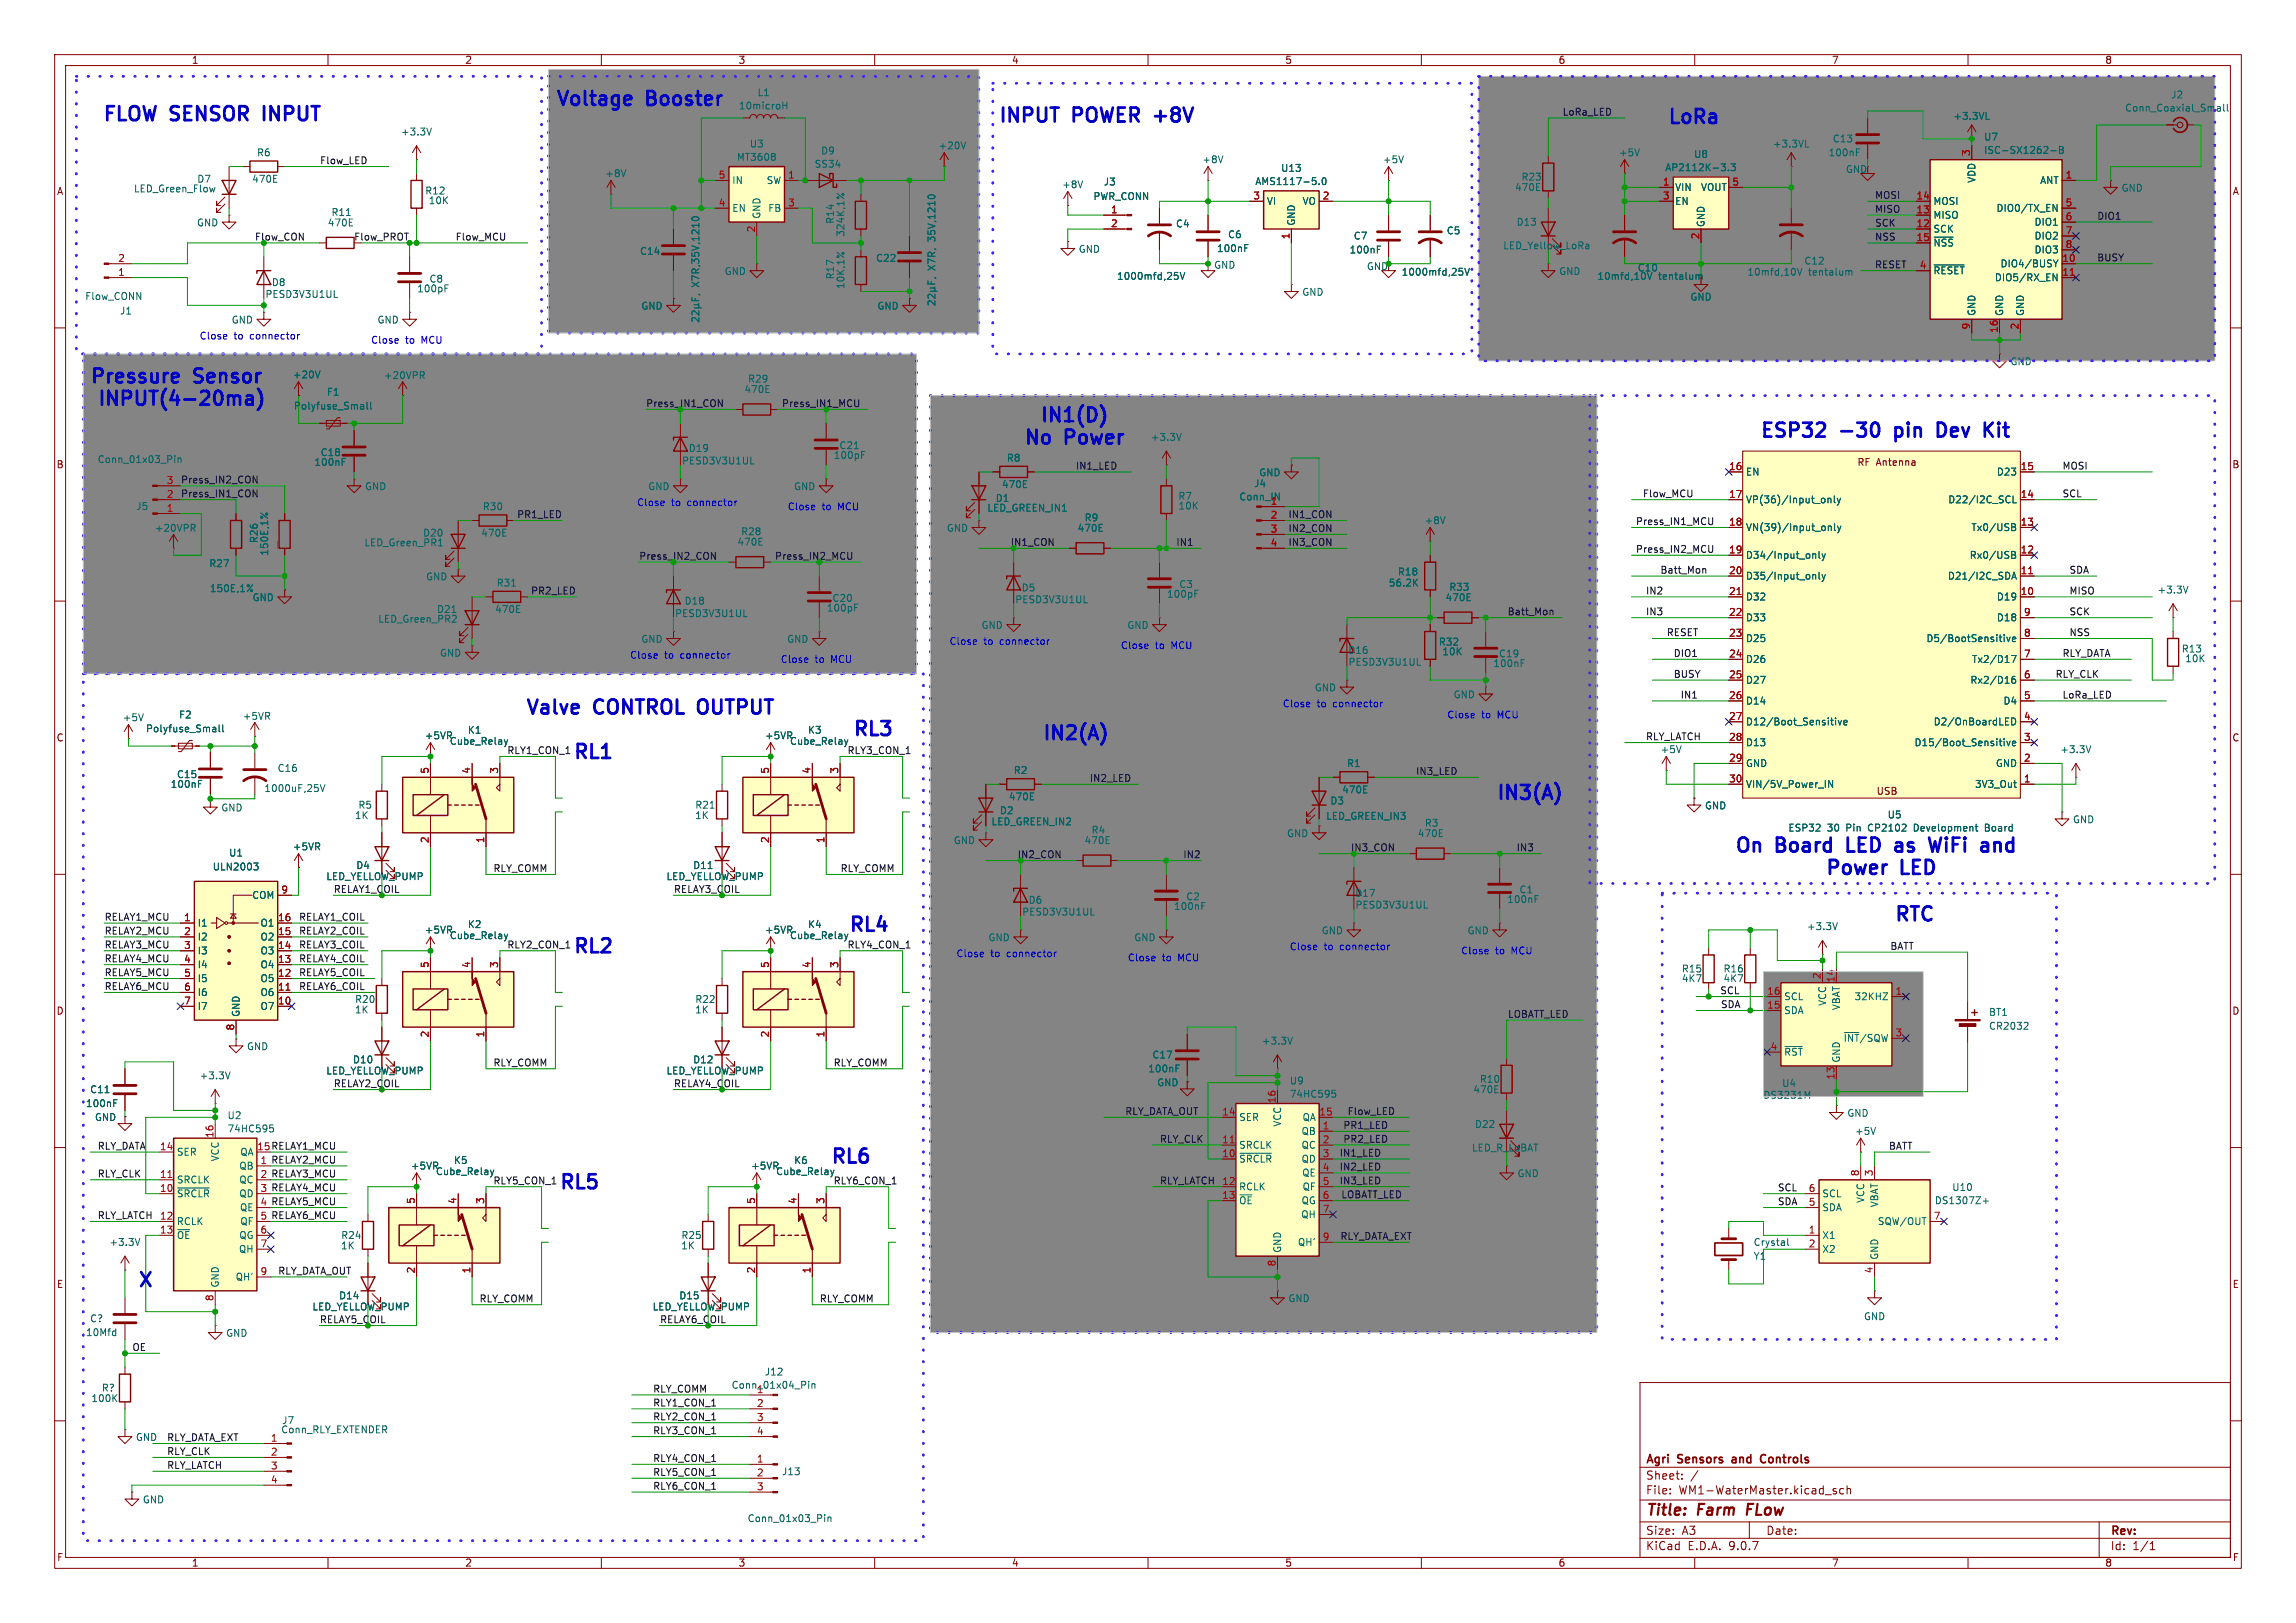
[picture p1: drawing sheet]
<svg xmlns="http://www.w3.org/2000/svg" width="420mm" height="297mm" viewBox="0 0 420 297" stroke-linecap="round" stroke-linejoin="round" font-family="sans-serif">
<defs><g id="words">
<g font-size="3.5" fill="#0000c2">
<text x="18.5" y="22.9">FLOW SENSOR</text>
<text x="49.2" y="22.9">INPUT</text>
<text x="101.4" y="20.1">Voltage</text>
<text x="118.4" y="20.1">Booster</text>
<text x="182.4" y="23.1">INPUT</text>
<text x="196.3" y="23.1">POWER</text>
<text x="212.2" y="23.1">+8V</text>
<text x="304.8" y="23.4">LoRa</text>
<text x="16.2" y="70.9">Pressure</text>
<text x="35.6" y="70.9">Sensor</text>
<text x="17.5" y="74.9">INPUT(4-20ma)</text>
<text x="190" y="78">IN1(D)</text>
<text x="187" y="82.1">No</text>
<text x="194.9" y="82.1">Power</text>
<text x="321.7" y="80.8">ESP32</text>
<text x="336.7" y="80.8">-30</text>
<text x="347.7" y="80.8">pin</text>
<text x="356.4" y="80.8">Dev</text>
<text x="366" y="80.8">Kit</text>
<text x="95.9" y="131.4">Valve</text>
<text x="108.7" y="131.4">CONTROL</text>
<text x="128.7" y="131.4">OUTPUT</text>
<text x="190.4" y="136.1">IN2(A)</text>
<text x="104.6" y="139.6">RL1</text>
<text x="273.5" y="147.1">IN3(A)</text>
<text x="317.1" y="156.7">On</text>
<text x="325" y="156.7">Board</text>
<text x="333.6" y="160.8">Power</text>
<text x="338.9" y="156.7">LED</text>
<text x="347.8" y="160.8">LED</text>
<text x="348.8" y="156.7">as</text>
<text x="356.1" y="156.7">WiFi</text>
<text x="366.5" y="156.7">and</text>
<text x="346.3" y="169.3">RTC</text>
<text x="104.6" y="175.1">RL2</text>
<text x="151.7" y="213.6">RL6</text>
<text x="102" y="218.3">RL5</text>
<text x="25" y="236.2">X</text>
</g>
<g font-size="3.5" fill="#006464">
<text x="155.8" y="135.4">RL3</text>
<text x="155" y="171.2">RL4</text>
</g>
<g font-size="2.8" fill="#840000">
<text x="301" y="277.9">Title:</text>
<text x="310.6" y="277.9">Farm</text>
<text x="320.4" y="277.9">FLow</text>
</g>
<g font-size="2.1" fill="#840000">
<text x="301" y="268.2">Agri</text>
<text x="307" y="268.2">Sensors</text>
<text x="317.5" y="268.2">and</text>
<text x="323.4" y="268.2">Controls</text>
<text x="301" y="273.7">File:</text>
<text x="301" y="271">Sheet:</text>
<text x="307.1" y="273.7">WM1-WaterMaster.kicad_sch</text>
<text x="301" y="281.1">Size:</text>
<text x="307.6" y="281.1">A3</text>
<text x="323" y="281.1">Date:</text>
<text x="386" y="281.3">Rev:</text>
<text x="301" y="283.9">KiCad</text>
<text x="308.7" y="283.9">E.D.A.</text>
<text x="316.3" y="283.9">9.0.7</text>
<text x="386" y="283.9">Id:</text>
<text x="390.1" y="283.9">1/1</text>
</g>
<g font-size="1.8" fill="#840000">
<text x="35" y="11.9">1</text>
<text x="85" y="11.9">2</text>
<text x="135" y="11.9">3</text>
<text x="185" y="11.9">4</text>
<text x="235" y="11.9">5</text>
<text x="285" y="11.9">6</text>
<text x="335" y="11.9">7</text>
<text x="385" y="11.9">8</text>
<text x="10.3" y="35.9">A</text>
<text x="408.3" y="35.9">A</text>
<text x="10.3" y="85.9">B</text>
<text x="339.7" y="85.4">RF Antenna</text>
<text x="408.2" y="85.9">B</text>
<text x="10.3" y="135.9">C</text>
<text x="408.2" y="135.9">C</text>
<text x="343.2" y="145.6">USB</text>
<text x="10.3" y="185.9">D</text>
<text x="408.2" y="185.9">D</text>
<text x="10.3" y="235.9">E</text>
<text x="408.3" y="235.9">E</text>
<text x="10.3" y="285.9">F</text>
<text x="35" y="286.9">1</text>
<text x="85" y="286.9">2</text>
<text x="135" y="286.9">3</text>
<text x="185" y="286.9">4</text>
<text x="235" y="286.9">5</text>
<text x="285" y="286.9">6</text>
<text x="335" y="286.9">7</text>
<text x="385" y="286.9">8</text>
<text x="408.3" y="285.9">F</text>
</g>
<g font-size="1.8" fill="#006464">
<text x="138.5" y="17.8">L1</text>
<text x="135.1" y="20.2">10microH</text>
<text x="357.2" y="22.1">+3.3VL</text>
<text x="388.6" y="20.6">Conn_Coaxial_Small</text>
<text x="397.1" y="18.2">J2</text>
<text x="46.9" y="28.8">R6</text>
<text x="73.3" y="25">+3.3V</text>
<text x="134.7" y="29.6">MT3608</text>
<text x="137.1" y="27.2">U3</text>
<text x="150.1" y="28.5">D9</text>
<text x="171.6" y="27.5">+20V</text>
<text x="296" y="28.8">+5V</text>
<text x="309.8" y="29.1">U8</text>
<text x="324.2" y="27.2">+3.3VL</text>
<text x="334.4" y="28.8">100nF</text>
<text x="335.2" y="26.3">C13</text>
<text x="362.8" y="28.4">ISC-SX1262-B</text>
<text x="362.8" y="25.9">U7</text>
<text x="24.4" y="35.4">LED_Green_Flow</text>
<text x="36" y="33.6">D7</text>
<text x="46" y="33.6">470E</text>
<text x="77.7" y="35.8">R12</text>
<text x="110.6" y="32.6">+8V</text>
<text x="133.9" y="33.9">IN</text>
<text x="140.1" y="33.9">SW</text>
<text x="148.9" y="30.9">SS34</text>
<text x="194.2" y="34.6">+8V</text>
<text x="201.8" y="34.1">J3</text>
<text x="219.8" y="30.1">+8V</text>
<text x="229.5" y="34.1">AMS1117-5.0</text>
<text x="234.2" y="31.6">U13</text>
<text x="252.9" y="30.1">+5V</text>
<text x="277" y="35.2">470E</text>
<text x="278.2" y="33.2">R23</text>
<text x="304.5" y="31.5">AP2112K-3.3</text>
<text x="306.3" y="35.2">VIN</text>
<text x="311.1" y="35.2">VOUT</text>
<text x="337.6" y="31.9">GND</text>
<text x="361.5" y="33.5" transform="rotate(-90 361.5 33.5)">VDD</text>
<text x="373.1" y="33.9">ANT</text>
<text x="388" y="35.3">GND</text>
<text x="35.9" y="41.6">GND</text>
<text x="59.9" y="41.6">470E</text>
<text x="60.5" y="39.7">R11</text>
<text x="78.3" y="37.6">10K</text>
<text x="133.9" y="39">EN</text>
<text x="139.3" y="40.1" transform="rotate(-90 139.3 40.1)">GND</text>
<text x="140.4" y="39">FB</text>
<text x="152.8" y="41.1" transform="rotate(-90 152.8 41.1)">R14</text>
<text x="199.9" y="36.8">PWR_CONN</text>
<text x="215" y="41.8">C4</text>
<text x="231.6" y="37.7">VI</text>
<text x="237.1" y="41.4" transform="rotate(-90 237.1 41.4)">GND</text>
<text x="238.2" y="37.7">VO</text>
<text x="277.3" y="41.5">D13</text>
<text x="306.3" y="37.7">EN</text>
<text x="312" y="41.7" transform="rotate(-90 312 41.7)">GND</text>
<text x="353.6" y="37.7">MOSI</text>
<text x="353.6" y="40.2">MISO</text>
<text x="365.1" y="39">DIO0/TX_EN</text>
<text x="372.1" y="41.5">DIO1</text>
<text x="117" y="46.8">C14</text>
<text x="154.7" y="43.4" transform="rotate(-90 154.7 43.4)">324K,1%</text>
<text x="171.3" y="44" transform="rotate(-90 171.3 44)">35V,1210</text>
<text x="197.2" y="46.5">GND</text>
<text x="222.5" y="46.3">100nF</text>
<text x="224.5" y="43.8">C6</text>
<text x="246.8" y="46.6">100nF</text>
<text x="247.5" y="44">C7</text>
<text x="264.6" y="43.1">C5</text>
<text x="274.9" y="45.8">LED_Yellow_LoRa</text>
<text x="353.6" y="42.8">SCK</text>
<text x="353.6" y="45.3">~{NSS}</text>
<text x="372.1" y="44">DIO2</text>
<text x="372.1" y="46.6">DIO3</text>
<text x="49.6" y="52.6">D8</text>
<text x="76.2" y="53.7">100pF</text>
<text x="78.5" y="51.9">C8</text>
<text x="128.1" y="52.6" transform="rotate(-90 128.1 52.6)">X7R,35V,1210</text>
<text x="132.5" y="50.5">GND</text>
<text x="152.8" y="51.2" transform="rotate(-90 152.8 51.2)">R17</text>
<text x="154.7" y="53" transform="rotate(-90 154.7 53)">10K,1%</text>
<text x="160.2" y="48.1">C22</text>
<text x="171.3" y="49.5" transform="rotate(-90 171.3 49.5)">X7R,</text>
<text x="204.2" y="51.4">1000mfd,25V</text>
<text x="222" y="49.4">GND</text>
<text x="249.9" y="49.6">GND</text>
<text x="256.3" y="50.6">1000mfd,25V</text>
<text x="285.1" y="50.5">GND</text>
<text x="292.1" y="51.4">10mfd,10V</text>
<text x="299.5" y="49.9">C10</text>
<text x="303.4" y="51.4">tentalum</text>
<text x="319.5" y="50.6">10mfd,10V</text>
<text x="330" y="48.6">C12</text>
<text x="330.8" y="50.6">tentalum</text>
<text x="353.6" y="50.4">~{RESET}</text>
<text x="364.8" y="51.7">DIO5/RX_EN</text>
<text x="365.8" y="49.1">DIO4/BUSY</text>
<text x="15.5" y="55.1">Flow_CONN</text>
<text x="21.9" y="57.8">J1</text>
<text x="42.3" y="59.4">GND</text>
<text x="48.5" y="54.7">PESD3V3U1UL</text>
<text x="69" y="59.4">GND</text>
<text x="117.2" y="56.9">GND</text>
<text x="160.4" y="56.9">GND</text>
<text x="238.1" y="54.3">GND</text>
<text x="309.1" y="55.2">GND</text>
<text x="361.5" y="57.9" transform="rotate(-90 361.5 57.9)">GND</text>
<text x="366.6" y="57.9" transform="rotate(-90 366.6 57.9)">GND</text>
<text x="370.4" y="57.9" transform="rotate(-90 370.4 57.9)">GND</text>
<text x="53.5" y="69.4">+20V</text>
<text x="70.1" y="69.6">+20VPR</text>
<text x="136.7" y="70.2">R29</text>
<text x="367.7" y="67">GND</text>
<text x="53.7" y="75.2">Polyfuse_Small</text>
<text x="59.7" y="72.6">F1</text>
<text x="136.1" y="72.1">470E</text>
<text x="58.6" y="83.7">C18</text>
<text x="125.9" y="82.9">D19</text>
<text x="153.5" y="82.4">C21</text>
<text x="210.4" y="80.9">+3.3V</text>
<text x="17.8" y="84.9">Conn_01x03_Pin</text>
<text x="57.4" y="85.4">100nF</text>
<text x="66.7" y="89.9">GND</text>
<text x="118.5" y="89.9">GND</text>
<text x="124.7" y="85.2">PESD3V3U1UL</text>
<text x="145.2" y="89.9">GND</text>
<text x="152.4" y="84.2">100pF</text>
<text x="183.2" y="89.5">470E</text>
<text x="184.1" y="84.7">R8</text>
<text x="229.3" y="89.4">J4</text>
<text x="230.2" y="87.4">GND</text>
<text x="319.3" y="87.2">EN</text>
<text x="365.2" y="87.2">D23</text>
<text x="24.8" y="93.5">J5</text>
<text x="88.2" y="93.6">R30</text>
<text x="180.5" y="93.8">LED_GREEN_IN1</text>
<text x="182" y="92">D1</text>
<text x="198.3" y="95.6">R9</text>
<text x="215.4" y="91.7">R7</text>
<text x="215.5" y="93.4">10K</text>
<text x="226.6" y="91.8">Conn_IN</text>
<text x="319.3" y="92.3">VP(36)/Input_only</text>
<text x="356.3" y="92.3">D22/I2C_SCL</text>
<text x="28.2" y="97.5">+20VPR</text>
<text x="47.3" y="99.5" transform="rotate(-90 47.3 99.5)">R26</text>
<text x="49.3" y="101.8" transform="rotate(-90 49.3 101.8)">150E,1%</text>
<text x="66.6" y="100.2">LED_Green_PR1</text>
<text x="77.3" y="98.4">D20</text>
<text x="87.9" y="98.4">470E</text>
<text x="134.8" y="100.1">470E</text>
<text x="135.5" y="98.1">R28</text>
<text x="173.1" y="97.5">GND</text>
<text x="197" y="97.5">470E</text>
<text x="260.5" y="96.1">+8V</text>
<text x="319.3" y="97.4">VN(39)/Input_only</text>
<text x="360.5" y="97.4">Tx0/USB</text>
<text x="38.2" y="104">R27</text>
<text x="77.8" y="106.4">GND</text>
<text x="90.8" y="107.5">R31</text>
<text x="215.6" y="107.8">C3</text>
<text x="253.9" y="107.5">56.2K</text>
<text x="255.6" y="105.5">R18</text>
<text x="319.3" y="102.5">D34/Input_only</text>
<text x="319.3" y="106.3">D35/Input_only</text>
<text x="356.2" y="106.3">D21/I2C_SDA</text>
<text x="360.2" y="102.5">Rx0/USB</text>
<text x="38.3" y="108.6">150E,1%</text>
<text x="46.1" y="110.2">GND</text>
<text x="79.8" y="112.4">D21</text>
<text x="90.5" y="112.4">470E</text>
<text x="123.4" y="113.1">PESD3V3U1UL</text>
<text x="125.1" y="110.8">D18</text>
<text x="151.1" y="112.1">100pF</text>
<text x="152.2" y="110.3">C20</text>
<text x="185.6" y="110.6">PESD3V3U1UL</text>
<text x="186.8" y="108.4">D5</text>
<text x="213.4" y="109.6">100pF</text>
<text x="264.3" y="110.2">470E</text>
<text x="265" y="108.3">R33</text>
<text x="319.3" y="110.1">D32</text>
<text x="319.3" y="113.9">D33</text>
<text x="365.2" y="110.1">D19</text>
<text x="365.2" y="113.9">D18</text>
<text x="394.6" y="108.8">+3.3V</text>
<text x="69.1" y="114.1">LED_Green_PR2</text>
<text x="117.2" y="117.8">GND</text>
<text x="143.9" y="117.8">GND</text>
<text x="179.4" y="115.3">GND</text>
<text x="206.1" y="115.3">GND</text>
<text x="246.5" y="119.9">D16</text>
<text x="263.1" y="118.3">R32</text>
<text x="319.3" y="117.7">D25</text>
<text x="352.3" y="117.7">D5/BootSensitive</text>
<text x="399" y="119.6">R13</text>
<text x="80.4" y="120.4">GND</text>
<text x="246.6" y="122">PESD3V3U1UL</text>
<text x="263.7" y="120.1">10K</text>
<text x="273.1" y="122.3">100nF</text>
<text x="274.1" y="120.5">C19</text>
<text x="319.3" y="121.5">D26</text>
<text x="319.3" y="125.3">D27</text>
<text x="360.3" y="125.3">Rx2/D16</text>
<text x="360.6" y="121.5">Tx2/D17</text>
<text x="399.6" y="121.4">10K</text>
<text x="32.7" y="131.7">F2</text>
<text x="44.3" y="131.9">+5VR</text>
<text x="240.4" y="126.7">GND</text>
<text x="265.8" y="128">GND</text>
<text x="319.3" y="129.1">D14</text>
<text x="366.4" y="129.1">D4</text>
<text x="22.4" y="132.2">+5V</text>
<text x="26.6" y="134.2">Polyfuse_Small</text>
<text x="77.6" y="135.5">+5VR</text>
<text x="82.2" y="136.5">Cube_Relay</text>
<text x="85.5" y="134.5">K1</text>
<text x="139.8" y="135.5">+5VR</text>
<text x="144.4" y="136.5">Cube_Relay</text>
<text x="147.7" y="134.5">K3</text>
<text x="319.3" y="132.9">D12/Boot_Sensitive</text>
<text x="319.3" y="136.8">D13</text>
<text x="350.1" y="136.8">D15/Boot_Sensitive</text>
<text x="353.6" y="132.9">D2/OnBoardLED</text>
<text x="32.3" y="142.6">C15</text>
<text x="50.7" y="141.5">C16</text>
<text x="92.7" y="138.1">RLY1_CON_1</text>
<text x="154.9" y="138.1">RLY3_CON_1</text>
<text x="185.3" y="141.8">R2</text>
<text x="246.3" y="140.6">R1</text>
<text x="303.7" y="138">+5V</text>
<text x="319.3" y="140.6">GND</text>
<text x="365" y="140.6">GND</text>
<text x="376.8" y="138">+3.3V</text>
<text x="31.1" y="144.4">100nF</text>
<text x="40.4" y="148.7">GND</text>
<text x="48.3" y="145.1">1000uF,25V</text>
<text x="65.5" y="148.2">R5</text>
<text x="127.1" y="148.2">R21</text>
<text x="182.8" y="149.2">D2</text>
<text x="184.5" y="146.7">470E</text>
<text x="243.3" y="147.4">D3</text>
<text x="245.4" y="145.4">470E</text>
<text x="311.8" y="148.3">GND</text>
<text x="319.3" y="144.4">VIN/5V_Power_IN</text>
<text x="345.2" y="150">U5</text>
<text x="361.2" y="144.4">3V3_Out</text>
<text x="53.5" y="155.8">+5VR</text>
<text x="64.8" y="150.1">1K</text>
<text x="127.1" y="150.1">1K</text>
<text x="174.4" y="154.7">GND</text>
<text x="181.3" y="151.2">LED_GREEN_IN2</text>
<text x="198.3" y="154.7">470E</text>
<text x="199.6" y="152.8">R4</text>
<text x="235.3" y="153.4">GND</text>
<text x="242.5" y="150.2">LED_GREEN_IN3</text>
<text x="259.3" y="153.4">470E</text>
<text x="260.5" y="151.5">R3</text>
<text x="327" y="152.4">ESP32</text>
<text x="334.3" y="152.4">30</text>
<text x="337.8" y="152.4">Pin</text>
<text x="342" y="152.4">CP2102</text>
<text x="350.6" y="152.4">Development</text>
<text x="363.8" y="152.4">Board</text>
<text x="379.1" y="150.9">GND</text>
<text x="38.8" y="159.5">ULN2003</text>
<text x="41.8" y="156.9">U1</text>
<text x="59.6" y="161.3">LED_YELLOW_PUMP</text>
<text x="65.1" y="159.2">D4</text>
<text x="121.8" y="161.3">LED_YELLOW_PUMP</text>
<text x="126.7" y="159.2">D11</text>
<text x="46" y="164.7">COM</text>
<text x="186.9" y="167.7">PESD3V3U1UL</text>
<text x="188.1" y="165.6">D6</text>
<text x="214.6" y="166.7">100nF</text>
<text x="216.9" y="164.9">C2</text>
<text x="247.8" y="164.3">D17</text>
<text x="247.8" y="166.5">PESD3V3U1UL</text>
<text x="275.6" y="165.5">100nF</text>
<text x="277.9" y="163.7">C1</text>
<text x="36.1" y="169.8">I1</text>
<text x="36.1" y="172.3">I2</text>
<text x="47.5" y="169.8">O1</text>
<text x="47.5" y="172.3">O2</text>
<text x="77.6" y="171">+5VR</text>
<text x="82.2" y="172.1">Cube_Relay</text>
<text x="85.5" y="170">K2</text>
<text x="92.7" y="173.6">RLY2_CON_1</text>
<text x="139.8" y="171">+5VR</text>
<text x="144.4" y="172.1">Cube_Relay</text>
<text x="147.7" y="170">K4</text>
<text x="180.7" y="172.4">GND</text>
<text x="207.4" y="172.4">GND</text>
<text x="241.7" y="171.2">GND</text>
<text x="268.3" y="171.2">GND</text>
<text x="330.4" y="170.4">+3.3V</text>
<text x="36.1" y="174.9">I3</text>
<text x="36.1" y="177.4">I4</text>
<text x="36.1" y="179.9">I5</text>
<text x="47.5" y="174.9">O3</text>
<text x="47.5" y="177.4">O4</text>
<text x="47.5" y="179.9">O5</text>
<text x="307.6" y="178.2">R15</text>
<text x="307.6" y="179.9">4K7</text>
<text x="315.2" y="178.2">R16</text>
<text x="315.2" y="179.9">4K7</text>
<text x="36.1" y="182.5">I6</text>
<text x="36.1" y="185">I7</text>
<text x="47.5" y="182.5">O6</text>
<text x="47.5" y="185">O7</text>
<text x="64.8" y="185.6">1K</text>
<text x="64.9" y="183.7">R20</text>
<text x="127.1" y="185.6">1K</text>
<text x="127.1" y="183.7">R22</text>
<text x="326.3" y="183.2">SCL</text>
<text x="326.3" y="185.8">SDA</text>
<text x="334.2" y="184.2" transform="rotate(-90 334.2 184.2)">VCC</text>
<text x="336.8" y="185" transform="rotate(-90 336.8 185)">VBAT</text>
<text x="339.1" y="183.2">32KHZ</text>
<text x="44" y="186.2" transform="rotate(-90 44 186.2)">GND</text>
<text x="230.7" y="191.4">+3.3V</text>
<text x="337.1" y="190.9">~{INT}/SQW</text>
<text x="363.7" y="186.1">BT1</text>
<text x="363.7" y="188.6">CR2032</text>
<text x="36.4" y="197.7">+3.3V</text>
<text x="45.1" y="192.4">GND</text>
<text x="59.6" y="196.8">LED_YELLOW_PUMP</text>
<text x="64.5" y="194.8">D10</text>
<text x="121.8" y="196.8">LED_YELLOW_PUMP</text>
<text x="126.7" y="194.8">D12</text>
<text x="209.9" y="196.4">100nF</text>
<text x="210.7" y="193.9">C17</text>
<text x="326.3" y="193.4">~{RST}</text>
<text x="336.8" y="194.6" transform="rotate(-90 336.8 194.6)">GND</text>
<text x="15.6" y="202.8">100nF</text>
<text x="16.4" y="200.3">C11</text>
<text x="211.6" y="199">GND</text>
<text x="235.8" y="198.6">U9</text>
<text x="235.8" y="201.1">74HC595</text>
<text x="269.4" y="200.3">470E</text>
<text x="270.6" y="198.3">R10</text>
<text x="322.5" y="201.3">DS3231M</text>
<text x="325.9" y="199.1">U4</text>
<text x="17.3" y="205.3">GND</text>
<text x="41.5" y="205">U2</text>
<text x="41.5" y="207.4">74HC595</text>
<text x="226.6" y="205.3">SER</text>
<text x="234.5" y="206.3" transform="rotate(-90 234.5 206.3)">VCC</text>
<text x="238" y="207.9">QB</text>
<text x="238.2" y="205.3">QA</text>
<text x="269.7" y="206.6">D22</text>
<text x="337.8" y="204.6">GND</text>
<text x="339.2" y="207.9">+5V</text>
<text x="32.3" y="211.7">SER</text>
<text x="40.2" y="212.6" transform="rotate(-90 40.2 212.6)">VCC</text>
<text x="43.7" y="214.2">QB</text>
<text x="43.9" y="211.7">QA</text>
<text x="75.1" y="214.2">+5VR</text>
<text x="79.6" y="215.2">Cube_Relay</text>
<text x="82.9" y="213.2">K5</text>
<text x="137.3" y="214.2">+5VR</text>
<text x="141.9" y="215.2">Cube_Relay</text>
<text x="145.2" y="213.2">K6</text>
<text x="226.6" y="210.4">SRCLK</text>
<text x="226.6" y="213">~{SRCLR}</text>
<text x="238" y="210.4">QC</text>
<text x="238" y="213">QD</text>
<text x="238.1" y="215.5">QE</text>
<text x="269.2" y="210.9">LED_R_LoBAT</text>
<text x="277.5" y="215.6">GND</text>
<text x="32.3" y="216.8">SRCLK</text>
<text x="32.3" y="219.3">~{SRCLR}</text>
<text x="43.7" y="216.8">QC</text>
<text x="43.7" y="219.3">QD</text>
<text x="43.8" y="221.8">QE</text>
<text x="90.2" y="216.8">RLY5_CON_1</text>
<text x="152.4" y="216.8">RLY6_CON_1</text>
<text x="226.6" y="218">RCLK</text>
<text x="226.6" y="220.6">~{OE}</text>
<text x="238" y="220.6">QG</text>
<text x="238.2" y="218">QF</text>
<text x="333.2" y="219.3">SCL</text>
<text x="333.2" y="221.8">SDA</text>
<text x="341.2" y="220.2" transform="rotate(-90 341.2 220.2)">VCC</text>
<text x="343.8" y="221" transform="rotate(-90 343.8 221)">VBAT</text>
<text x="353.8" y="220.6">DS1307Z+</text>
<text x="357" y="218.1">U10</text>
<text x="32.3" y="224.4">RCLK</text>
<text x="32.3" y="226.9">~{OE}</text>
<text x="43.7" y="226.9">QG</text>
<text x="43.9" y="224.4">QF</text>
<text x="62.3" y="226.9">R24</text>
<text x="124.5" y="226.9">R25</text>
<text x="237.9" y="223.1">QH</text>
<text x="333.2" y="226.9">X1</text>
<text x="343.4" y="224.4">SQW/OUT</text>
<text x="19.9" y="228.2">+3.3V</text>
<text x="43.6" y="229.5">QH</text>
<text x="62.3" y="228.8">1K</text>
<text x="124.5" y="228.8">1K</text>
<text x="234.5" y="229.4" transform="rotate(-90 234.5 229.4)">GND</text>
<text x="237.3" y="228.2">QH'</text>
<text x="320.7" y="230.7">Y1</text>
<text x="320.7" y="228.2">Crystal</text>
<text x="333.2" y="229.5">X2</text>
<text x="343.8" y="230.6" transform="rotate(-90 343.8 230.6)">GND</text>
<text x="40.2" y="235.7" transform="rotate(-90 40.2 235.7)">GND</text>
<text x="43" y="234.5">QH'</text>
<text x="61.9" y="238">D14</text>
<text x="124.2" y="238">D15</text>
<text x="235.6" y="238.5">GND</text>
<text x="15.6" y="244.7">10Mfd</text>
<text x="16.4" y="242.2">C?</text>
<text x="41.3" y="244.8">GND</text>
<text x="57" y="240">LED_YELLOW_PUMP</text>
<text x="119.3" y="240">LED_YELLOW_PUMP</text>
<text x="340.9" y="241.8">GND</text>
<text x="139.8" y="251.9">J12</text>
<text x="16.6" y="256.8">100K</text>
<text x="18.5" y="254.9">R?</text>
<text x="133.7" y="254.3">Conn_01x04_Pin</text>
<text x="138.4" y="255">1</text>
<text x="24.8" y="263.9">GND</text>
<text x="51.3" y="262.5">Conn_RLY_EXTENDER</text>
<text x="51.5" y="260.8">J7</text>
<text x="26" y="275.3">GND</text>
<text x="143" y="270.2">J13</text>
<text x="136.7" y="278.7">Conn_01x03_Pin</text>
</g>
<g font-size="1.8" fill="#0f0f0f">
<text x="285.8" y="21.2">LoRa_LED</text>
<text x="58.5" y="30.1">Flow_LED</text>
<text x="342.9" y="36.5">MOSI</text>
<text x="342.9" y="41.6">SCK</text>
<text x="342.9" y="39">MISO</text>
<text x="383.5" y="40.3">DIO1</text>
<text x="64.7" y="44.1">Flow_PROT</text>
<text x="83.3" y="44.1">Flow_MCU</text>
<text x="342.9" y="44.1">NSS</text>
<text x="383.5" y="47.9">BUSY</text>
<text x="342.9" y="49.2">RESET</text>
<text x="33" y="88.6">Press_IN2_CON</text>
<text x="196.7" y="86">IN1_LED</text>
<text x="377.2" y="86">MOSI</text>
<text x="33" y="91.1">Press_IN1_CON</text>
<text x="94.5" y="94.9">PR1_LED</text>
<text x="235.6" y="94.9">IN1_CON</text>
<text x="300.4" y="91.1">Flow_MCU</text>
<text x="377.2" y="91.1">SCL</text>
<text x="215.1" y="100">IN1</text>
<text x="235.6" y="97.4">IN2_CON</text>
<text x="235.6" y="100">IN3_CON</text>
<text x="299.2" y="96.2">Press_IN1_MCU</text>
<text x="299.2" y="101.3">Press_IN2_MCU</text>
<text x="303.6" y="105.1">Batt_Mon</text>
<text x="378.5" y="105.1">SDA</text>
<text x="97" y="108.9">PR2_LED</text>
<text x="275.7" y="112.7">Batt_Mon</text>
<text x="301" y="108.9">IN2</text>
<text x="301" y="112.7">IN3</text>
<text x="378.5" y="108.9">MISO</text>
<text x="378.5" y="112.7">SCK</text>
<text x="304.8" y="116.5">RESET</text>
<text x="378.5" y="116.5">NSS</text>
<text x="306.1" y="120.3">DIO1</text>
<text x="306.1" y="124.1">BUSY</text>
<text x="375.9" y="124.1">RLY_CLK</text>
<text x="377.2" y="120.3">RLY_DATA</text>
<text x="307.3" y="127.9">IN1</text>
<text x="377.2" y="127.9">LoRa_LED</text>
<text x="301" y="135.5">RLY_LATCH</text>
<text x="199.2" y="143.2">IN2_LED</text>
<text x="258.9" y="141.9">IN3_LED</text>
<text x="277.3" y="155.9">IN3</text>
<text x="90.2" y="159.7">RLY_COMM</text>
<text x="153.7" y="159.7">RLY_COMM</text>
<text x="216.4" y="157.1">IN2</text>
<text x="19" y="168.6">RELAY1_MCU</text>
<text x="19" y="171.1">RELAY2_MCU</text>
<text x="19" y="173.6">RELAY3_MCU</text>
<text x="54.6" y="168.6">RELAY1_COIL</text>
<text x="54.6" y="173.6">RELAY3_COIL</text>
<text x="54.6" y="171.1">RELAY2_COIL</text>
<text x="154.9" y="173.6">RLY4_CON_1</text>
<text x="345.7" y="173.9">BATT</text>
<text x="19" y="176.2">RELAY4_MCU</text>
<text x="19" y="178.7">RELAY5_MCU</text>
<text x="54.6" y="178.7">RELAY5_COIL</text>
<text x="54.6" y="176.2">RELAY4_COIL</text>
<text x="19" y="181.3">RELAY6_MCU</text>
<text x="54.6" y="181.3">RELAY6_COIL</text>
<text x="314.6" y="182">SCL</text>
<text x="314.7" y="184.6">SDA</text>
<text x="275.7" y="186.3">LOBATT_LED</text>
<text x="90.2" y="195.2">RLY_COMM</text>
<text x="152.4" y="195.2">RLY_COMM</text>
<text x="205.7" y="204.1">RLY_DATA_OUT</text>
<text x="212.1" y="209.2">RLY_CLK</text>
<text x="245.6" y="209.2">PR2_LED</text>
<text x="245.6" y="206.7">PR1_LED</text>
<text x="246.4" y="204.1">Flow_LED</text>
<text x="17.8" y="215.6">RLY_CLK</text>
<text x="17.8" y="210.5">RLY_DATA</text>
<text x="46.9" y="210.6">15 RELAY1_MCU</text>
<text x="47.6" y="213.1">1 RELAY2_MCU</text>
<text x="47.6" y="215.6">2 RELAY3_MCU</text>
<text x="245" y="211.7">IN1_LED</text>
<text x="245" y="214.3">IN2_LED</text>
<text x="345.4" y="210.5">BATT</text>
<text x="47.6" y="218.2">3 RELAY4_MCU</text>
<text x="47.6" y="220.7">4 RELAY5_MCU</text>
<text x="212.1" y="216.8">RLY_LATCH 12</text>
<text x="245" y="216.8">IN3_LED</text>
<text x="245.3" y="219.4">LOBATT_LED</text>
<text x="325.1" y="220.6">SDA</text>
<text x="325.1" y="218.1">SCL</text>
<text x="17.8" y="223.2">RLY_LATCH 12</text>
<text x="47.6" y="223.3">5 RELAY6_MCU</text>
<text x="245.1" y="227">RLY_DATA_EXT</text>
<text x="50.8" y="233.3">RLY_DATA_OUT</text>
<text x="87.6" y="238.4">RLY_COMM</text>
<text x="149.9" y="238.4">RLY_COMM</text>
<text x="24.1" y="247.3">OE</text>
<text x="119.4" y="257.5">RLY1_CON_1</text>
<text x="119.4" y="254.9">RLY_COMM</text>
<text x="30.5" y="263.8">RLY_DATA_EXT</text>
<text x="119.4" y="262.5">RLY3_CON_1</text>
<text x="119.4" y="260">RLY2_CON_1</text>
<text x="30.5" y="268.9">RLY_LATCH</text>
<text x="30.5" y="266.4">RLY_CLK</text>
<text x="119.4" y="267.6">RLY4_CON_1</text>
<text x="119.4" y="272.7">RLY6_CON_1</text>
<text x="119.4" y="270.2">RLY5_CON_1</text>
</g>
<g font-size="1.8" fill="#a90000">
<text x="360.4" y="28.6" transform="rotate(-90 360.4 28.6)">3</text>
<text x="131.4" y="32.8">5</text>
<text x="144.1" y="32.8">1</text>
<text x="304.1" y="34">1</text>
<text x="316.8" y="34">5</text>
<text x="377.8" y="32.8">1</text>
<text x="131.4" y="37.8">4</text>
<text x="144.1" y="37.8">3</text>
<text x="203.1" y="39.1">1</text>
<text x="203.1" y="41.7">2</text>
<text x="229.2" y="36.6">3</text>
<text x="241.9" y="36.6">2</text>
<text x="304.1" y="36.6">3</text>
<text x="350.5" y="36.6">14</text>
<text x="350.5" y="39.1">13</text>
<text x="350.5" y="41.7">12</text>
<text x="377.8" y="37.8">5</text>
<text x="377.8" y="40.4">6</text>
<text x="138.2" y="42.6" transform="rotate(-90 138.2 42.6)">2</text>
<text x="236" y="43.9" transform="rotate(-90 236 43.9)">1</text>
<text x="310.9" y="43.9" transform="rotate(-90 310.9 43.9)">2</text>
<text x="350.5" y="44.2">15</text>
<text x="377.8" y="42.9">7</text>
<text x="377.8" y="45.5">8</text>
<text x="21.5" y="50.5">1</text>
<text x="21.5" y="48">2</text>
<text x="351.1" y="49.3">4</text>
<text x="377.1" y="48">10</text>
<text x="377.1" y="50.5">11</text>
<text x="360.4" y="60.4" transform="rotate(-90 360.4 60.4)">9</text>
<text x="365.5" y="61" transform="rotate(-90 365.5 61)">16</text>
<text x="369.3" y="60.4" transform="rotate(-90 369.3 60.4)">2</text>
<text x="30.4" y="88.6">3</text>
<text x="316.2" y="86.1">16</text>
<text x="369.5" y="86.1">15</text>
<text x="30.4" y="93.7">1</text>
<text x="30.4" y="91.2">2</text>
<text x="232.3" y="92.5">1</text>
<text x="232.3" y="95">2</text>
<text x="316.2" y="91.2">17</text>
<text x="369.5" y="91.2">14</text>
<text x="232.3" y="97.5">3</text>
<text x="232.3" y="100.1">4</text>
<text x="316.2" y="96.3">18</text>
<text x="316.2" y="101.3">19</text>
<text x="369.5" y="96.3">13</text>
<text x="369.5" y="101.3">12</text>
<text x="316.2" y="105.2">20</text>
<text x="369.5" y="105.2">11</text>
<text x="316.2" y="109">21</text>
<text x="316.2" y="112.8">22</text>
<text x="369.5" y="109">10</text>
<text x="370.1" y="112.8">9</text>
<text x="316.2" y="116.6">23</text>
<text x="370.1" y="116.6">8</text>
<text x="316.2" y="120.4">24</text>
<text x="316.2" y="124.2">25</text>
<text x="370.1" y="120.4">7</text>
<text x="370.1" y="124.2">6</text>
<text x="316.2" y="128">26</text>
<text x="316.2" y="131.8">27</text>
<text x="370.1" y="128">5</text>
<text x="370.1" y="131.8">4</text>
<text x="316.2" y="135.6">28</text>
<text x="370.1" y="135.6">3</text>
<text x="78.5" y="141.7" transform="rotate(-90 78.5 141.7)">5</text>
<text x="86.1" y="141.7" transform="rotate(-90 86.1 141.7)">4</text>
<text x="91.2" y="141.7" transform="rotate(-90 91.2 141.7)">3</text>
<text x="140.7" y="141.7" transform="rotate(-90 140.7 141.7)">5</text>
<text x="148.3" y="141.7" transform="rotate(-90 148.3 141.7)">4</text>
<text x="153.4" y="141.7" transform="rotate(-90 153.4 141.7)">3</text>
<text x="316.2" y="139.4">29</text>
<text x="316.2" y="143.3">30</text>
<text x="370.1" y="139.4">2</text>
<text x="370.1" y="143.3">1</text>
<text x="78.5" y="154.4" transform="rotate(-90 78.5 154.4)">2</text>
<text x="88.6" y="154.4" transform="rotate(-90 88.6 154.4)">1</text>
<text x="140.7" y="154.4" transform="rotate(-90 140.7 154.4)">2</text>
<text x="150.9" y="154.4" transform="rotate(-90 150.9 154.4)">1</text>
<text x="51.4" y="163.6">9</text>
<text x="33.6" y="168.7">1</text>
<text x="33.6" y="171.2">2</text>
<text x="33.6" y="173.7">3</text>
<text x="50.8" y="168.7">16</text>
<text x="50.8" y="171.2">15</text>
<text x="50.8" y="173.7">14</text>
<text x="33.6" y="176.3">4</text>
<text x="33.6" y="178.8">5</text>
<text x="50.8" y="176.3">13</text>
<text x="50.8" y="178.8">12</text>
<text x="78.5" y="177.2" transform="rotate(-90 78.5 177.2)">5</text>
<text x="86.1" y="177.2" transform="rotate(-90 86.1 177.2)">4</text>
<text x="91.2" y="177.2" transform="rotate(-90 91.2 177.2)">3</text>
<text x="140.7" y="177.2" transform="rotate(-90 140.7 177.2)">5</text>
<text x="148.3" y="177.2" transform="rotate(-90 148.3 177.2)">4</text>
<text x="153.4" y="177.2" transform="rotate(-90 153.4 177.2)">3</text>
<text x="333.1" y="179.3" transform="rotate(-90 333.1 179.3)">2</text>
<text x="335.7" y="179.9" transform="rotate(-90 335.7 179.9)">14</text>
<text x="33.6" y="181.4">6</text>
<text x="33.6" y="183.9">7</text>
<text x="50.8" y="181.4">11</text>
<text x="50.8" y="183.9">10</text>
<text x="323.2" y="182.1">16</text>
<text x="323.2" y="184.7">15</text>
<text x="346.6" y="182.1">1</text>
<text x="42.9" y="188.7" transform="rotate(-90 42.9 188.7)">8</text>
<text x="78.5" y="189.9" transform="rotate(-90 78.5 189.9)">2</text>
<text x="88.6" y="189.9" transform="rotate(-90 88.6 189.9)">1</text>
<text x="140.7" y="189.9" transform="rotate(-90 140.7 189.9)">2</text>
<text x="150.9" y="189.9" transform="rotate(-90 150.9 189.9)">1</text>
<text x="346.6" y="189.7">3</text>
<text x="323.8" y="192.3">4</text>
<text x="335.7" y="197.7" transform="rotate(-90 335.7 197.7)">13</text>
<text x="233.4" y="202" transform="rotate(-90 233.4 202)">16</text>
<text x="39.1" y="208.3" transform="rotate(-90 39.1 208.3)">16</text>
<text x="223.5" y="204.2">14</text>
<text x="223.5" y="209.3">11</text>
<text x="241.3" y="204.2">15</text>
<text x="241.9" y="206.8">1</text>
<text x="241.9" y="209.3">2</text>
<text x="29.2" y="210.6">14</text>
<text x="29.2" y="215.6">11</text>
<text x="223.5" y="211.8">10</text>
<text x="241.9" y="211.8">3</text>
<text x="241.9" y="214.4">4</text>
<text x="340.1" y="215.3" transform="rotate(-90 340.1 215.3)">8</text>
<text x="342.6" y="215.3" transform="rotate(-90 342.6 215.3)">3</text>
<text x="29.2" y="218.2">10</text>
<text x="75.9" y="220.4" transform="rotate(-90 75.9 220.4)">5</text>
<text x="83.6" y="220.4" transform="rotate(-90 83.6 220.4)">4</text>
<text x="88.6" y="220.4" transform="rotate(-90 88.6 220.4)">3</text>
<text x="138.2" y="220.4" transform="rotate(-90 138.2 220.4)">5</text>
<text x="145.8" y="220.4" transform="rotate(-90 145.8 220.4)">4</text>
<text x="150.9" y="220.4" transform="rotate(-90 150.9 220.4)">3</text>
<text x="223.5" y="219.5">13</text>
<text x="241.9" y="216.9">5</text>
<text x="241.9" y="219.5">6</text>
<text x="241.9" y="222">7</text>
<text x="330.8" y="218.2">6</text>
<text x="330.8" y="220.7">5</text>
<text x="29.2" y="225.8">13</text>
<text x="47.6" y="225.8">6</text>
<text x="241.9" y="227.1">9</text>
<text x="330.8" y="225.8">1</text>
<text x="353.6" y="223.3">7</text>
<text x="47.6" y="228.3">7</text>
<text x="47.6" y="233.4">9</text>
<text x="75.9" y="233.1" transform="rotate(-90 75.9 233.1)">2</text>
<text x="86.1" y="233.1" transform="rotate(-90 86.1 233.1)">1</text>
<text x="138.2" y="233.1" transform="rotate(-90 138.2 233.1)">2</text>
<text x="148.3" y="233.1" transform="rotate(-90 148.3 233.1)">1</text>
<text x="233.4" y="231.8" transform="rotate(-90 233.4 231.8)">8</text>
<text x="330.8" y="228.3">2</text>
<text x="342.6" y="233.1" transform="rotate(-90 342.6 233.1)">4</text>
<text x="39.1" y="238.2" transform="rotate(-90 39.1 238.2)">8</text>
<text x="138.4" y="257.6">2</text>
<text x="49.5" y="263.9">1</text>
<text x="138.4" y="260.1">3</text>
<text x="138.4" y="262.6">4</text>
<text x="49.5" y="266.4">2</text>
<text x="49.5" y="269">3</text>
<text x="138.4" y="267.7">1</text>
<text x="49.5" y="271.5">4</text>
<text x="138.4" y="270.3">2</text>
<text x="138.4" y="272.8">3</text>
</g>
<g font-size="1.8" fill="#009600">
<text x="46.5" y="44.1">Flow_CON</text>
<text x="118.1" y="74.6">Press_IN1_CON</text>
<text x="142.9" y="74.6">Press_IN1_MCU</text>
<text x="184.8" y="100">IN1_CON</text>
<text x="116.8" y="102.5">Press_IN2_CON</text>
<text x="141.7" y="102.5">Press_IN2_MCU</text>
<text x="247" y="155.9">IN3_CON</text>
<text x="186.1" y="157.1">IN2_CON</text>
<text x="61" y="163.5">RELAY1_COIL</text>
<text x="123.2" y="163.5">RELAY3_COIL</text>
<text x="61" y="199">RELAY2_COIL</text>
<text x="123.2" y="199">RELAY4_COIL</text>
<text x="58.4" y="242.2">RELAY5_COIL</text>
<text x="120.6" y="242.2">RELAY6_COIL</text>
</g>
<g font-size="1.8" fill="#0000c2">
<text x="36.4" y="62.3">Close</text>
<text x="42.8" y="62.3">to</text>
<text x="45.8" y="62.3">connector</text>
<text x="67.8" y="63.1">Close</text>
<text x="74.2" y="63.1">to</text>
<text x="77.2" y="63.1">MCU</text>
<text x="116.4" y="92.8">Close</text>
<text x="122.8" y="92.8">to</text>
<text x="125.9" y="92.8">connector</text>
<text x="144" y="93.6">Close</text>
<text x="150.4" y="93.6">to</text>
<text x="153.4" y="93.6">MCU</text>
<text x="173.6" y="118.2">Close</text>
<text x="180" y="118.2">to</text>
<text x="183" y="118.2">connector</text>
<text x="204.9" y="119">Close</text>
<text x="211.3" y="119">to</text>
<text x="214.4" y="119">MCU</text>
<text x="115.2" y="120.8">Close</text>
<text x="121.5" y="120.8">to</text>
<text x="124.6" y="120.8">connector</text>
<text x="142.7" y="121.5">Close</text>
<text x="149.1" y="121.5">to</text>
<text x="152.1" y="121.5">MCU</text>
<text x="234.5" y="129.6">Close</text>
<text x="240.9" y="129.6">to</text>
<text x="244" y="129.6">connector</text>
<text x="264.6" y="131.7">Close</text>
<text x="271" y="131.7">to</text>
<text x="274.1" y="131.7">MCU</text>
<text x="174.9" y="175.4">Close</text>
<text x="181.2" y="175.4">to</text>
<text x="184.3" y="175.4">connector</text>
<text x="206.2" y="176.1">Close</text>
<text x="212.6" y="176.1">to</text>
<text x="215.6" y="176.1">MCU</text>
<text x="235.8" y="174.1">Close</text>
<text x="242.2" y="174.1">to</text>
<text x="245.2" y="174.1">connector</text>
<text x="267.2" y="174.9">Close</text>
<text x="273.6" y="174.9">to</text>
<text x="276.6" y="174.9">MCU</text>
</g>
</g></defs>
<g fill="none" stroke="#840000" stroke-width=".18">
<path d="M10 10h400v277h-400zM12 12h396v273h-396zM60 10v2M110 10v2M160 10v2M210 10v2M260 10v2M310 10v2M360 10v2M10 60h2M408 60h2M10 110h2"/>
<path d="M408 110h2M10 160h2M408 160h2M10 210h2M408 210h2M300 253h108v32h-108zM10 260h2M300 278.5h108M300 274.5h108M300 268.5h108M305.5 273.2v.2M305.5 272.5v.1"/>
<path d="M307.7 270.5v.2M307.7 269.8v.1M310.6 269.1l-1.3 1.9M320 278.5v3M335.9 272.5l-.4-.1-.2 .2 .1 .2 .5 .2v.3h-.6M337.2 272.5l-.4-.1-.3 .3v.4l.2 .2h.5M337.9 272.5l.2-.1 .3 .1 .1 .9M337.9 271.9v1.5M384 278.5v6.5M408 260h2M60 285v2M110 285v2"/>
<path d="M160 285v2M210 285v2M260 285v2M300 281.5h108M310 285v2M360 285v2M393.3 283.6h.9M393.3 282.5l.4-.4v1.5"/>
</g>
<path d="M319.8 275.2l-.3 2" fill="none" stroke="#840000" stroke-width=".4"/>
<path d="M316.9 267.2v.4M322.9 266.3a.74 .74 0 0 0-.9 .5 .74 .74 0 0 0 .5 .9l.4-.1" fill="none" stroke="#840000" stroke-width=".3"/>
<g fill="#848484">
<path d="M270.5 14h134.6v52h-134.6z"/>
<path d="M170.2 72.4h121.9v171.4h-121.9z"/>
<path d="M322.6 177.8h29.2v22.9h-29.2z"/>
<path d="M100.3 12.7h78.8v48.3h-78.8z"/>
<path d="M15.2 64.8h152.4v58.4h-152.4z"/>
</g>
<path d="M72.9 50h4.1M72.9 51.6h4.1" fill="none" stroke="#840000" stroke-width=".51"/>
<path d="M76.2 31.8v1.2M76.2 38.1v1.3M74.9 57.2v1.2h-1.2l1.2 1.3 1.3-1.3h-1.3M74.9 57.2h.1M74.9 47v2.8M74.9 51.8v2.8M240.5 149.1l-1.5 1.5v-.7v.7h.8M240.5 147.8l-1.5 1.6v-.8v.8h.8M241.3 142.2v7.7" fill="none" stroke="#840000" stroke-width=".18"/>
<path d="M81.4 52.7h.4M81.4 52.1h.6" fill="none" stroke="#006464" stroke-width=".18"/>
<path d="M75.2 33h2v5.1h-2zM240 144.8h2.6l-1.3 2.5zM240 147.3h2.6" fill="none" stroke="#840000" stroke-width=".25"/>
<path d="M135.9 177.8h20.3v10.2h-20.3z" fill="#ffffc2"/>
<g fill="none" stroke="#840000" stroke-width=".18">
<path d="M297.2 31.8h.1M297.2 29.2l-.8 1.3M297.2 29.2l.7 1.3M297.2 29.2v2.6M58.4 44.5h1.3M132.1 143.5v1.3M132.1 149.9v1.2M179.6 150.4l-1.5 1.5v-.8v.8h.7M179.6 149.1l-1.5 1.5v-.7v.7h.7M180.3 143.5v7.6M182.9 143.5h1.2M189.2 143.5h1.3"/>
<path d="M141 175.3v5.7M148.6 175.3v2.5M153.7 175.3v5l-.7-.6 .7-.6M132.1 188v7.6M132.8 194.8l1.6 1.5v-.7v.7h-.8M132.8 193.5l1.6 1.6v-.8v.8h-.8M141 184.8v5.7M151.1 185.4v5.1M233.7 195.6h.1M233.7 193l-.8 1.3M233.7 193l.7 1.3M233.7 193v2.6"/>
</g>
<g fill="none" stroke="#840000" stroke-width=".25">
<path d="M59.7 43.4h5.1v2.1h-5.1zM131.1 144.8h2v5.1h-2zM179.1 146.1h2.5l-1.3 2.5zM179.1 148.6h2.5M184.1 142.5h5.1v2h-5.1zM135.9 177.8h20.3v10.2h-20.3zM130.8 190.5h2.5l-1.2 2.5zM130.8 193h2.5M137.8 181h6.3v3.8h-6.3zM143.5 181l-5.1 3.8M144.1 182.9h.7M145.4 182.9h.6"/>
<path d="M146.7 182.9h.6M148 182.9h.6M149.2 182.9h.7"/>
</g>
<path d="M149.2 179.1l1.9 6.3" fill="none" stroke="#840000" stroke-width=".51"/>
<path d="M148.6 177.8v1.3l.6 .6-.6 .6z" fill="#840000" stroke="#840000" stroke-width=".18"/>
<path d="M63.4 39.4h.7M299.9 27.2l-.4 1.3M63.9 41.3h.6M63.9 40.1h.6M129.9 147.9h.7M188.5 146.4h.6M188.5 145.1h.6M236.4 189.8l-.4 1.3" fill="none" stroke="#006464" stroke-width=".18"/>
<path d="M135.9 142.2h20.3v10.2h-20.3z" fill="#ffffc2"/>
<g fill="none" stroke="#840000" stroke-width=".18">
<path d="M141 139.7v5.7M148.6 139.7v2.5M153.7 139.7v5.1l-.7-.7 .7-.6M132.1 152.4v7.6M132.8 159.3l1.6 1.5v-.8v.8h-.8M132.8 158l1.6 1.5v-.7v.7h-.8M141 149.2v5.7M151.1 149.9v5M69.8 179.1v1.2M22.9 195.6v2.8M39.4 199.4l-.8 1.3M39.4 199.4l.7 1.3"/>
<path d="M39.4 199.4v2.5M69.8 185.4v1.3M69.8 188v7.6M70.6 194.8l1.5 1.5v-.7v.7h-.7M70.6 193.5l1.5 1.6v-.8v.8h-.7M22.9 200.4v2.8M39.4 201.9h.1"/>
</g>
<g fill="none" stroke="#840000" stroke-width=".25">
<path d="M130.8 154.9h2.5l-1.2 2.6zM130.8 157.5h2.5M135.9 142.2h20.3v10.2h-20.3zM137.8 145.4h6.3v3.8h-6.3zM143.5 145.4l-5.1 3.8M144.1 147.3h.7M145.4 147.3h.6M146.7 147.3h.6M148 147.3h.6M149.2 147.3h.7M68.6 190.5h2.5l-1.3 2.5zM68.6 193h2.5"/>
<path d="M68.8 180.3h2.1v5.1h-2.1z"/>
</g>
<path d="M149.2 143.5l1.9 6.4M20.8 198.6h4.1M20.8 200.2h4.1" fill="none" stroke="#840000" stroke-width=".51"/>
<path d="M148.6 142.2v1.3l.6 .6-.6 .7z" fill="#840000" stroke="#840000" stroke-width=".18"/>
<path d="M154.5 135.4l.3 .8M129.5 158.9h.8M19.2 200h.7M42.1 196.2l-.4 1.2M20.8 201.8h.4M20.8 201.2h.6" fill="none" stroke="#006464" stroke-width=".18"/>
<path d="M133.3 221h20.4v10.1h-20.4z" fill="#ffffc2"/>
<g fill="none" stroke="#840000" stroke-width=".18">
<path d="M69.8 152.4v7.6M70.6 159.3l1.5 1.5v-.8v.8h-.7M70.6 158l1.5 1.5v-.7v.7h-.7M180.3 152.4v1.3h-1.2l1.2 1.2 1.3-1.2h-1.3M180.3 152.4h.1M196.8 157.5h1.3M203.2 157.5h1.3M241.3 151.1v1.3h-1.3l1.3 1.3 1.3-1.3h-1.3M241.3 151.1h.1M186.7 170.2v1.3h-1.3l1.3 1.2 1.3-1.2h-1.3M186.7 170.2h.1M186.7 160v7.6"/>
<path d="M213.4 170.2v1.3h-1.3l1.3 1.2 1.2-1.2h-1.2M213.4 170.2h.1M213.4 160v2.8M213.4 164.8v2.8M22.9 204.3v1.3h1.2l-1.2 1.3-1.3-1.3h1.3M22.9 204.3h.1M76.2 217.2h.1M76.2 214.6l-.8 1.3M76.2 214.6l.8 1.3M76.2 214.6v2.6M138.4 217.2h.1M138.4 214.6v2.6"/>
<path d="M138.4 218.4v5.8M138.4 214.6l-.7 1.3M138.4 214.6l.8 1.3M146 218.4v2.6M151.1 218.4v5.1l-.6-.6 .6-.7M138.4 228v5.7M148.6 228.6v5.1M233.7 236.2v1.3h1.2l-1.2 1.3-1.3-1.3h1.3M233.7 236.2h.1"/>
</g>
<g fill="none" stroke="#840000" stroke-width=".25">
<path d="M68.6 154.9h2.5l-1.3 2.6zM68.6 157.5h2.5M198.1 156.5h5.1v2h-5.1zM186.7 162.6l1.3 2.5h-2.6zM188 162.6h-2.6v.5M133.3 221h20.4v10.1h-20.4zM135.3 224.2h6.3v3.8h-6.3zM141 224.2l-5.1 3.8M141.6 226.1h.6M142.9 226.1h.6M144.1 226.1h.7M145.4 226.1h.6"/>
<path d="M146.7 226.1h.6"/>
</g>
<path d="M211.3 163.1h4.1M211.3 164.6h4.1M146.7 222.2l1.9 6.4" fill="none" stroke="#840000" stroke-width=".51"/>
<path d="M146 221v1.2l.7 .7-.7 .6z" fill="#840000" stroke="#840000" stroke-width=".18"/>
<path d="M202.3 154.4h.6M202.3 153.1h.6M199.6 167.5h.6M219.8 165.8h.5M219.8 165.2h.6M151.9 214.1l.4 .9 .3-.9" fill="none" stroke="#006464" stroke-width=".18"/>
<path d="M73.7 142.2h20.3v10.2h-20.3z" fill="#ffffc2"/>
<path d="M78.7 139.7v5.7M86.4 139.7v2.5M91.4 139.7v5.1l-.6-.7 .6-.6M78.7 149.2v5.7M88.9 149.9v5" fill="none" stroke="#840000" stroke-width=".18"/>
<path d="M73.7 142.2h20.3v10.2h-20.3zM75.6 145.4h6.3v3.8h-6.3zM81.3 145.4l-5.1 3.8M81.9 147.3h.6M83.2 147.3h.6M84.5 147.3h.6M85.7 147.3h.7M87 147.3h.6" fill="none" stroke="#840000" stroke-width=".25"/>
<path d="M87 143.5l1.9 6.4" fill="none" stroke="#840000" stroke-width=".51"/>
<path d="M86.4 142.2v1.3l.6 .6-.6 .7z" fill="#840000" stroke="#840000" stroke-width=".18"/>
<path d="M92.3 135.4l.3 .8 .3-.8" fill="none" stroke="#006464" stroke-width=".18"/>
<path d="M73.7 177.8h20.3v10.2h-20.3z" fill="#ffffc2"/>
<g fill="none" stroke="#840000" stroke-width=".18">
<path d="M54.6 158.8h.1M54.6 156.2l-.8 1.3M54.6 156.2l.8 1.3M54.6 156.2v2.6M69.8 143.5v1.3M69.8 149.9v1.2M78.7 174h.1M78.7 171.5v2.5M78.7 175.3v5.7M78.7 171.5l-.7 1.2M78.7 171.5l.8 1.2M86.4 175.3v2.5"/>
<path d="M91.4 175.3v5l-.6-.6 .6-.6M43.2 190.1v1.3h1.2l-1.2 1.3-1.3-1.3h1.3M43.2 190.1h.1M78.7 184.8v5.7M88.9 185.4v5.1"/>
</g>
<path d="M68.8 144.8h2.1v5.1h-2.1zM73.7 177.8h20.3v10.2h-20.3zM75.6 181h6.3v3.8h-6.3zM81.3 181l-5.1 3.8M81.9 182.9h.6M83.2 182.9h.6M84.5 182.9h.6M85.7 182.9h.7M87 182.9h.6" fill="none" stroke="#840000" stroke-width=".25"/>
<path d="M87 179.1l1.9 6.3" fill="none" stroke="#840000" stroke-width=".51"/>
<path d="M86.4 177.8v1.3l.6 .6-.6 .6z" fill="#840000" stroke="#840000" stroke-width=".18"/>
<path d="M92.3 170.9l.3 .9 .3-.9" fill="none" stroke="#006464" stroke-width=".18"/>
<path d="M35.6 161.3h15.2v25.4h-15.2z" fill="#ffffc2"/>
<g fill="none" stroke="#840000" stroke-width=".25">
<path d="M42.2 95.3h2v5h-2zM51.1 95.3h2v5h-2zM82.5 97.8h2.6l-1.3 2.5zM82.5 100.3h2.6M85.1 111.8h2.5l-1.2 2.5zM85.1 114.3h2.5M123.2 108l1.3 2.5h-2.6zM124.5 108h-2.6v.5M35.6 161.3h15.2v25.4h-15.2zM66 233.7h2.6l-1.3 2.5zM66 236.2h2.6M128.3 233.7h2.5l-1.3 2.5z"/>
<path d="M128.3 236.2h2.5M128.5 223.5h2.1v5.1h-2.1z"/>
</g>
<g fill="none" stroke="#840000" stroke-width=".18">
<path d="M54.6 72.4h.1M54.6 69.9l-.8 1.2M54.6 69.9l.8 1.2M54.6 69.9v2.5M58.4 77.5h5.1M59.7 77h2.5v1h-2.5zM62.2 76.5h-.5l-1.5 2h-.5M64.8 78.7v2.8M73.7 72.4h.1M73.7 69.9l-.8 1.2M73.7 69.9l.7 1.2M73.7 69.9v2.5"/>
<path d="M28.8 94h4.2M28.8 91.4h4.2M28.8 88.9h4.2M31.7 97.8l-.7 1.3M31.7 97.8l.8 1.3M31.7 97.8v2.5M43.2 94v1.3M52.1 94v1.3M64.8 87.6v1.3h1.2l-1.2 1.3-1.3-1.3h1.3M64.8 87.6h.1M64.8 83.6v2.8M83.8 95.3v7.6"/>
<path d="M31.7 100.3h.1M43.2 100.3v1.3M52.1 108v1.2h-1.3l1.3 1.3 1.2-1.3h-1.2M52.1 108h.1M52.1 100.3v1.3M83.1 102.1l-1.6 1.5v-.7v.7h.8M83.1 100.8l-1.6 1.6v-.8v.8h.8M83.8 104.1v1.3h-1.3l1.3 1.3 1.3-1.3h-1.3M83.8 104.1h.1M85.6 116.1l-1.5 1.5v-.8v.8h.7M85.6 114.8l-1.5 1.5v-.7v.7h.7M86.4 118.1v1.3h-1.3l1.3 1.3 1.2-1.3h-1.2"/>
<path d="M86.4 118.1h.1M86.4 109.2v7.6M123.2 115.6v1.2h-1.3l1.3 1.3 1.3-1.3h-1.3M123.2 115.6h.1M123.2 105.4v7.6M149.9 115.6v1.2h-1.3l1.3 1.3 1.2-1.3h-1.2M149.9 115.6h.1M149.9 105.4v2.8M149.9 110.2v2.8M23.5 135.1h.1M23.5 132.6l-.8 1.3M23.5 132.6l.8 1.3"/>
<path d="M23.5 132.6v2.5M31.4 136.5h5M32.6 136h2.6v1h-2.6zM35.2 135.5h-.5l-1.6 2h-.5M38.5 137.7v2.8M46.6 134.7h.1M46.6 132.2v2.5M46.6 137.8v2.8M46.6 132.2l-.8 1.3M46.6 132.2l.8 1.3M78.7 138.4h.1M78.7 135.9l-.7 1.3"/>
<path d="M78.7 135.9l.8 1.3M78.7 135.9v2.5M38.5 146.4v1.3h1.3l-1.3 1.3-1.3-1.3h1.3M38.5 146.4h.1M38.5 142.5v2.8M46.6 142.1v3.3M33 168.9h2.6M33 171.5h2.6M33 174h2.6M33 176.5h2.6M33 179.1h2.6M38.6 168.9h1"/>
<path d="M39.6 167.9l1.5 1-1.5 1zM41.7 168.9h5.5M42.2 167.3h1M42.7 167.3l.5 .7h-1zM46.1 163.8h-3.4v5.1M50.8 168.9h2.5M50.8 171.5h2.5M50.8 174h2.5M50.8 176.5h2.5M50.8 179.1h2.5M50.8 163.8h2.5M33 181.6h2.6"/>
<path d="M33 184.2h2.6M43.2 186.7v2.5M50.8 181.6h2.5M50.8 184.2h2.5M67.3 231.1v7.7M68.1 238l1.5 1.5v-.7v.7h-.8M68.1 236.7l1.5 1.6v-.8v.8h-.8M129.5 222.2v1.3M129.5 228.6v1.3M129.5 231.1v7.7M130.3 238l1.5 1.5v-.7v.7h-.7M130.3 236.7l1.5 1.6v-.8v.8h-.7"/>
<path d="M137.2 255.3h4.2M137.2 257.8h4.2M24.1 273v1.3h1.3l-1.3 1.3-1.2-1.3h1.2M24.1 273h.1M48.3 264.2h4.2M48.3 266.7h4.2M48.3 269.2h4.2M48.3 271.8h4.2M137.2 260.3h4.2M137.2 262.9h4.2M137.2 268h4.2M137.2 270.5h4.2"/>
<path d="M137.2 273h4.2"/>
<circle cx="41.4" cy="168.9" r=".25"/>
</g>
<g fill="#840000" stroke="#840000" stroke-width=".18">
<path d="M141.4 255.1h.8v.3h-.8z"/>
<path d="M141.4 257.7h.8v.2h-.8z"/>
<path d="M141.4 260.2h.8v.3h-.8z"/>
<path d="M141.4 262.8h.8v.2h-.8z"/>
<path d="M141.4 267.8h.8v.3h-.8z"/>
<path d="M141.4 270.4h.8v.2h-.8z"/>
<path d="M141.4 272.9h.8v.3h-.8z"/>
<path d="M27.9 93.9h.9v.2h-.9z"/>
<path d="M27.9 91.3h.9v.3h-.9z"/>
<path d="M27.9 88.8h.9v.2h-.9z"/>
<path d="M52.5 264h.8v.3h-.8z"/>
<path d="M52.5 266.6h.8v.2h-.8z"/>
<path d="M52.5 269.1h.8v.3h-.8z"/>
<path d="M52.5 271.7h.8v.2h-.8z"/>
<circle cx="41.9" cy="171.4" r=".25"/>
<circle cx="41.9" cy="174" r=".25"/>
<circle cx="41.9" cy="176.3" r=".25"/>
<circle cx="42.7" cy="168.9" r=".25"/>
</g>
<path d="M52.3 181.2h.7" fill="none" stroke="#a90000" stroke-width=".18"/>
<g fill="none" stroke="#006464" stroke-width=".18">
<path d="M58.5 67.9l-.4 1.3M66.3 74l.2 .2v.7M66.5 74.8l-.4 .1M66.5 74.3l-.4 .1M67.1 73.6v1.1l.2 .2M67.8 73.6v1.1l.2 .2M76.9 68h.5l.2 .3-.1 .3-.6 .1M77.2 68.7l.4 .6M32 83.4v.1M32 83.8v.9M32.6 83.8v.9M32.6 83.9l.2-.1 .3 .1v.8"/>
<path d="M35 96h.5l.2 .2-.1 .4h-.6M35.3 96.6l.4 .6M47.7 93.9l1.3 1M48.6 94.1l.2-.2 .2 .2M62.6 84.5h.4M62.6 83.9h.6M80.2 99.9h.7M46 107.9l.2 .2-.2 .2M46.2 107l-1 1.3M82.7 112.1h.7M83.3 112.7l.2 .1-.1 .3-.7 .8h.8M136.1 112.8h.6"/>
<path d="M156.3 111.2h.5M156.3 110.6h.6M26.2 130.6l-.4 1.3M39.3 133.1l.2 .2v.6M39.5 133.9h-.5M39.5 133.4h-.5M40.1 132.7v1l.2 .2M40.7 132.7v1l.2 .2M36.3 143.4h.4M36.3 142.8h.6M46.4 157.9h.8l-.4 .5 .3 .1 .1 .5-.2 .2h-.4M58.6 143.6l.4 1.3 .4-1.3"/>
<path d="M147.9 252.8v.1M147.9 253.2v.9M148.5 253.2v.9M148.5 253.3l.2-.1 .3 .1 .1 .8M150.9 277.2v.1M150.9 277.6v.9M151.5 277.6v.9M151.5 277.7l.1-.1 .3 .1 .1 .8"/>
</g>
<path d="M62.7 81.8h4.1M62.7 83.3h4.1M147.8 108.5h4.1M147.8 110h4.1M36.4 140.7h4.1M36.4 142.2h4.1M44.6 142.9a3.3 3.3 0 0 1 4 0M44.6 140.8h4" fill="none" stroke="#840000" stroke-width=".51"/>
<path d="M71.1 221h20.3v10.1h-20.3z" fill="#ffffc2"/>
<path d="M312.5 173.5v1.3M312.5 179.8v1.3M333.4 174.6h.1M333.4 172.1l-.8 1.3M333.4 172.1l.7 1.3M333.4 172.1v2.5M76.2 218.4v5.8M83.8 218.4v2.6M88.9 218.4v5.1l-.6-.6 .6-.7M76.2 228v5.7M86.4 228.6v5.1" fill="none" stroke="#840000" stroke-width=".18"/>
<path d="M311.5 174.8h2.1v5h-2.1zM71.1 221h20.3v10.1h-20.3zM73 224.2h6.4v3.8h-6.4zM78.7 224.2l-5 3.8M79.4 226.1h.6M80.6 226.1h.7M81.9 226.1h.6M83.2 226.1h.6M84.5 226.1h.6" fill="none" stroke="#840000" stroke-width=".25"/>
<path d="M84.5 222.2l1.9 6.4" fill="none" stroke="#840000" stroke-width=".51"/>
<path d="M83.8 221v1.2l.7 .7-.7 .6z" fill="#840000" stroke="#840000" stroke-width=".18"/>
<path d="M336.1 168.9l-.4 1.2M89.7 214.1l.3 .9 .3-.9" fill="none" stroke="#006464" stroke-width=".18"/>
<path d="M325.8 179.8h20.3v15.3h-20.3z" fill="#ffffc2"/>
<path d="M319.2 174.8h2v5h-2zM325.8 179.8h20.3v15.3h-20.3zM360.7 185.3h1M361.2 184.8v1" fill="none" stroke="#840000" stroke-width=".25"/>
<g fill="none" stroke="#840000" stroke-width=".18">
<path d="M320.2 173.5v1.3M320.2 179.8v1.3M333.4 177.3v2.5M335.9 177.3v2.5M323.2 182.4h2.6M323.2 184.9h2.6M323.2 192.5h2.6M335.9 195.1v2.5M346.1 182.4h2.5M346.1 190h2.5M359.9 183.3v3.3M359.9 187.6v3.3"/>
<path d="M335.9 202.3v1.3h1.3l-1.3 1.3-1.3-1.3h1.3M335.9 202.3h.1M340.4 210.8h.1M340.4 208.3l-.8 1.3M340.4 208.3l.7 1.3M340.4 208.3v2.5M316.2 224.8v1.9M316.2 230.5v1.9"/>
</g>
<path d="M326.5 191.5h3.2M344.4 181.7h.9l-.9 1.3h.9M370.7 187.1l.3 .2-.1 .3-.7 .7h.8M330.6 200.6l.4-.9v1.3M343.1 206.3l-.4 1.3M327 226.6v1.1l.2 .2" fill="none" stroke="#006464" stroke-width=".18"/>
<g fill="#840000" stroke="#840000" stroke-width=".18">
<path d="M357.6 186.6h4.6v.2h-4.6z"/>
<path d="M358.4 187.3h3v.5h-3z"/>
</g>
<path d="M315 226.7h2.5M315 230.5h2.5" fill="none" stroke="#840000" stroke-width=".51"/>
<path d="M313.7 227.5h5.1v2.2h-5.1z" fill="none" stroke="#840000" stroke-width=".3"/>
<path d="M332.7 215.9h20.4v15.2h-20.4z" fill="#ffffc2"/>
<path d="M274.6 194.9h2v5.1h-2zM274.3 205.7h2.6l-1.3 2.6zM274.3 208.3h2.6M332.7 215.9h20.4v15.2h-20.4z" fill="none" stroke="#840000" stroke-width=".25"/>
<g fill="none" stroke="#840000" stroke-width=".18">
<path d="M275.6 193.7v1.2M275.6 213.4v1.2h1.3l-1.3 1.3-1.3-1.3h1.3M275.6 213.4h.1M275.6 200v1.3M275.6 203.2v7.6M276.4 208.8l1.5 1.5v-.7v.7h-.8M330.2 218.4h2.5M340.4 213.4v2.5M342.9 213.4v2.5M330.2 221h2.5M330.2 226.1h2.5M330.2 228.6h2.5"/>
<path d="M342.9 236.2v1.3h1.3l-1.3 1.3-1.3-1.3h1.3M342.9 236.2h.1M342.9 231.1v2.6M353.1 223.5h2.5"/>
</g>
<path d="M273.4 200h.7M362.8 219.8h.9M363.2 219.3v1" fill="none" stroke="#006464" stroke-width=".18"/>
<path d="M226.1 201.9h15.2v28h-15.2z" fill="#ffffc2"/>
<path d="M226.1 201.9h15.2v28h-15.2z" fill="none" stroke="#840000" stroke-width=".25"/>
<g fill="none" stroke="#840000" stroke-width=".18">
<path d="M233.7 199.4v2.5M223.5 204.5h2.6M223.5 209.6h2.6M223.5 212.1h2.6M223.5 217.2h2.6M223.5 219.7h2.6M241.3 204.5h2.5M241.3 209.6h2.5M241.3 212.1h2.5M241.3 217.2h2.5M241.3 219.7h2.5M241.3 207h2.5"/>
<path d="M241.3 214.6h2.5M233.7 229.9v2.5M241.3 222.2h2.5M241.3 227.3h2.5"/>
</g>
<path d="M225 209.1h.8" fill="none" stroke="#a90000" stroke-width=".18"/>
<path d="M243.7 199.5h.6M226.8 211h5.8M243.8 200h.3l.2 .2v.5l-.5 .1" fill="none" stroke="#006464" stroke-width=".18"/>
<path d="M318.8 82.6h50.8v63.5h-50.8z" fill="#ffffc2"/>
<g fill="none" stroke="#840000" stroke-width=".18">
<path d="M283.2 28.6v1.2M283.2 34.9v1.3M283.2 38.1v7.6M283.2 48.3v1.2h1.3l-1.3 1.3-1.3-1.3h1.3M283.2 48.3h.1M284 43.7l1.5 1.5v-.7v.7h-.8M316.2 86.4h2.6M316.2 91.4h2.6M316.2 96.5h2.6M318.8 82.6h50.8v63.5h-50.8zM369.6 86.4h2.5M369.6 91.4h2.5"/>
<path d="M369.6 96.5h2.5M316.2 101.6h2.6M316.2 105.4h2.6M316.2 109.2h2.6M316.2 113h2.6M316.2 116.8h2.6M369.6 101.6h2.5M369.6 105.4h2.5M369.6 109.2h2.5M369.6 113h2.5M369.6 116.8h2.5M316.2 120.7h2.6"/>
<path d="M316.2 124.5h2.6M316.2 128.3h2.6M316.2 132.1h2.6M316.2 135.9h2.6M316.2 139.7h2.6M369.6 120.7h2.5M369.6 124.5h2.5M369.6 128.3h2.5M369.6 132.1h2.5M369.6 135.9h2.5M369.6 139.7h2.5M379.7 139.7l-.7 1.3"/>
<path d="M379.7 139.7l.8 1.3M379.7 139.7v2.5M316.2 143.5h2.6M369.6 143.5h2.5M377.2 148.6v1.3h1.3l-1.3 1.2-1.3-1.2h1.3M377.2 148.6h.1M379.7 142.2h.1M22.9 237.5v2.8M22.9 242.3v2.8"/>
</g>
<g fill="none" stroke="#006464" stroke-width=".18">
<path d="M281.1 34.9h.6M290.2 44.7h.3l.1 .2v.6M290.6 45.5h-.4M290.6 45l-.4 .1M334.4 91.2v.8M334.4 91.3l.2-.1h.3v.8M334.4 96.3v.8M334.4 96.4l.2-.1h.3l.1 .8M335.5 90.7v1.1l.2 .2M335.6 95.8v1.1l.2 .2M336.1 91.2l.3 .8M336.1 96.3l.3 .8"/>
<path d="M336.4 92l-.3 .4M336.4 97.1l-.3 .4M336.7 91.2l-.3 .8M336.7 96.3l-.3 .8M368 95.8l.6 .2 .1 .2-.3 .2M368 96.4h.4M368.2 90.7v1.3h.6M368.4 96.4l.3 .3v.3l-.7 .1M331.7 101.4h.4v.8M331.7 105.2h.4v.8M332.7 100.9v1.1l.2 .2M332.7 104.7v1.1l.2 .2"/>
<path d="M333.3 101.3l.3 .9M333.3 105.1l.3 .9M333.6 102.2l-.3 .4M333.6 106l-.3 .4M333.9 101.3l-.3 .9M333.9 105.1l-.3 .9M366.6 116.1v.2M366.6 116.6v.8M367.1 116.6l.3 .8 .3-.8M367.9 120h.9l-.6 1.2M368 100.9l.6 .1 .1 .3-.3 .2M368 101.5h.4"/>
<path d="M368 106l.4-1.3 .4 1.3M368.1 117l.6-.1v-.3h-.4l-.2 .2 .1 .6h.5M368.1 105.6h.6M368.4 101.5l.3 .3v.3l-.7 .1M335.8 131.4v.1M335.8 131.8v.9M336.3 131.8l.3 .9 .3-.9M337.3 132.2l.6-.1-.1-.2-.3-.1-.2 .2v.6h.5M366.6 135.2v.1M366.6 135.6v.9M366.8 132.7h.6M366.8 131.4h.6"/>
<path d="M367.1 135.6l.3 .9 .3-.9M368 131.4a.64 .64 0 0 1 .7 .6 .64 .64 0 0 1-.7 .7zM368.1 136l.6-.1v-.2l-.4-.1-.2 .2 .1 .6h.5M368.6 123.8h-.4a.86 .86 0 0 0 0 1.2l.5-.1v-.4l-.2-.2h-.4l-.1 .2M382.5 136.5l-.5 1.2M335.2 142.8v1.3l-.7-1.3v1.3M361.3 151.2h.5M361.5 152l.3 .1M363.2 151.4h.4M363.6 150.8h-.4v1.3h.5M368.4 143.2h.4M368.7 144.1h.1"/>
<path d="M21.1 243.6h.1M21.2 243.1v1.3M21.2 244.4h-.1"/>
</g>
<path d="M317.7 108.8h.8M371.1 105h.7" fill="none" stroke="#a90000" stroke-width=".18"/>
<path d="M20.8 240.5h4.1M20.8 242.1h4.1" fill="none" stroke="#840000" stroke-width=".51"/>
<path d="M282.2 29.8h2v5.1h-2zM281.9 40.6h2.6l-1.3 2.6zM281.9 43.2h2.6" fill="none" stroke="#840000" stroke-width=".25"/>
<path d="M306.1 32.4h10.1v9.5h-10.1z" fill="#ffffc2"/>
<path d="M306.1 32.4h10.1v9.5h-10.1z" fill="none" stroke="#840000" stroke-width=".25"/>
<g fill="none" stroke="#840000" stroke-width=".18">
<path d="M297.2 39.4v2.8M303.5 34.3h2.6M303.5 36.8h2.6M316.2 34.3h2.6M254 48.3v1.2h1.3l-1.3 1.3-1.3-1.3h1.3M297.2 43.7v3.3M311.1 50.8v1.3h1.3l-1.3 1.2-1.2-1.2h1.2M311.1 50.8h.1M311.1 41.9v2.6M151.1 87.6v1.3h-1.2l1.2 1.3 1.3-1.3h-1.3M151.1 87.6h.1M141 138.4h.1"/>
<path d="M141 135.9l-.8 1.3M141 135.9l.7 1.3M141 135.9v2.5"/>
</g>
<path d="M314.8 30h.8l-.4 .5M315.6 30.6v.5M316.2 31.1v.1M316.7 30h.7l-.4 .5 .4 .1v.5l-.2 .1-.5-.1M301.3 49.9l.5 1.2 .4-1.2M310.6 50.3l.2 .2M310.8 50.5v.6M310.8 50.5l.2-.2h.3v.8" fill="none" stroke="#006464" stroke-width=".18"/>
<path d="M295.1 44.5a3.3 3.3 0 0 1 4.1 0M295.1 42.4h4.1" fill="none" stroke="#840000" stroke-width=".51"/>
<path d="M31.7 208.3h15.3v27.9h-15.3z" fill="#ffffc2"/>
<path d="M260.6 115.6h2v5.1h-2zM264.2 112h5v2h-5zM31.7 208.3h15.3v27.9h-15.3z" fill="none" stroke="#840000" stroke-width=".25"/>
<g fill="none" stroke="#840000" stroke-width=".18">
<path d="M327.7 30.5h.1M327.7 27.9v2.6M327.7 38.1v2.8M327.7 27.9l-.8 1.3M327.7 27.9l.7 1.3M341.6 30.5v1.3h1.3l-1.3 1.2-1.2-1.2h1.2M341.6 21.6v2.8M341.6 26.4v2.8M360.7 25.4h.1M360.7 22.9l-.8 1.2M360.7 22.9l.7 1.2M360.7 22.9v2.5"/>
<path d="M386.1 33v1.3h1.2l-1.2 1.3-1.3-1.3h1.3M386.1 33h.1M396.2 22.9h2.1M400 22.9h1.3M327.7 42.4v3.3M365.8 64.8v1.2h1.2l-1.2 1.3-1.3-1.3h1.3M365.8 64.8h.1M261.6 114.3v1.3M262.9 113h1.3M269.2 113h1.3M271.8 115.6v2.8M261.6 120.7v1.2"/>
<path d="M271.8 125.7v1.3h-1.3l1.3 1.3 1.2-1.3h-1.2M271.8 125.7h.1M271.8 120.4v2.8M304.8 138.4l-.8 1.3M304.8 138.4l.8 1.3M304.8 138.4v2.6M304.8 141h.1M309.9 146.1v1.2h1.2l-1.2 1.3-1.3-1.3h1.3M309.9 146.1h.1M29.2 210.8h2.5M29.2 215.9h2.5M29.2 218.4h2.5"/>
<path d="M39.4 205.7v2.6M47 218.4h2.5M47 213.4h2.5M22.9 232.4h.1M22.9 229.9l-.8 1.2M22.9 229.9l.7 1.2M22.9 229.9v2.5M29.2 223.5h2.5M29.2 226.1h2.5M39.4 236.2v2.6M47 223.5h2.5M47 226.1h2.5"/>
<path d="M47 228.6h2.5M47 233.7h2.5M39.4 242.6v1.2h1.2l-1.2 1.3-1.3-1.3h1.3M39.4 242.6h.1"/>
</g>
<path d="M30.7 215.5h.7" fill="none" stroke="#a90000" stroke-width=".18"/>
<g fill="none" stroke="#006464" stroke-width=".18">
<path d="M405.6 19.6h.5l.1 .7M406.2 19.8l-.6 .1M406.8 19.1v1.1l.1 .1M407.4 19.1v1.1l.2 .1M330.3 26.9h.6M339.6 27.9h.4M339.6 27.2h.6M363.3 21.8h.6M405.6 20.3h.6M328.8 49.1l.4 1.3 .4-1.3M338 49.5l.2 .2M338.2 49.7v.7"/>
<path d="M338.2 49.7l.2-.2 .3 .1 .1 .8M268.4 109.9h.6M268.4 108.7h.6M278.2 121.3h.5M278.2 120.7h.7M307.5 136.5l-.4 1.2M32.5 217.4h5.8M49.4 205.9h.6M49.5 206.4h.3l.2 .2v.4l-.5 .1M25.6 226.6l-.4 1.3"/>
</g>
<path d="M339.6 24.6h4.1M339.6 26.2h4.1M325.6 43.2a3.3 3.3 0 0 1 4.1 0M325.6 41.1h4.1M269.7 118.6h4.1M269.7 120.1h4.1" fill="none" stroke="#840000" stroke-width=".51"/>
<circle cx="398.8" cy="22.9" r=".51" fill="none" stroke="#840000" stroke-width=".2"/>
<path d="M397.6 22.2a1.35 1.35 0 0 1 2-.4 1.35 1.35 0 0 1 0 2.1 1.35 1.35 0 0 1-2-.4" fill="none" stroke="#840000" stroke-width=".3"/>
<path d="M353.1 29.2h24.1v29.2h-24.1z" fill="#ffffc2"/>
<g fill="none" stroke="#840000" stroke-width=".25">
<path d="M353.1 29.2h24.1v29.2h-24.1zM177.8 88.9h2.5l-1.2 2.5zM177.8 91.4h2.5M182.9 85.3h5.1v2.1h-5.1zM196.8 99.3h5.1v2h-5.1zM212.3 88.9h2.1v5.1h-2.1zM185.4 105.4l1.3 2.6h-2.6zM186.7 105.4h-2.6v.5M246.4 116.8l1.2 2.6h-2.5zM247.6 116.8h-2.5v.5M260.6 102.9h2v5.1h-2zM396.5 116.8h2v5.1h-2z"/>
<path d="M245.1 141.2h5.1v2.1h-5.1zM259.1 155.2h5.1v2h-5.1zM66.3 223.5h2v5.1h-2zM21.8 251.5h2.1v5h-2.1z"/>
</g>
<g fill="none" stroke="#840000" stroke-width=".18">
<path d="M221 33h.1M221 30.5l-.8 1.3M221 30.5l.7 1.3M221 30.5v2.5M350.5 36.8h2.6M350.5 39.4h2.6M360.7 26.7v2.5M377.2 33h2.5M377.2 38.1h2.5M350.5 41.9h2.6M350.5 44.5h2.6M350.5 49.5h2.6"/>
<path d="M360.7 58.4v2.6M365.8 58.4v2.6M369.6 58.4v2.6M377.2 40.6h2.5M377.2 43.2h2.5M377.2 45.7h2.5M377.2 48.3h2.5M377.2 50.8h2.5M178.3 93.2l-1.5 1.5v-.7v.7h.7M178.3 91.9l-1.5 1.6v-.8v.8h.7M179.1 95.3v1.2h-1.3l1.3 1.3 1.2-1.3h-1.2M179.1 95.3h.1"/>
<path d="M179.1 86.4v7.6M181.6 86.4h1.3M188 86.4h1.2M213.4 85.1h.1M213.4 82.6l.7 1.2M213.4 82.6l-.8 1.2M213.4 82.6v2.5M213.4 87.6v1.3M213.4 94v1.3M230.7 92.7h4.2M230.7 95.3h4.2M230.7 97.8h4.2"/>
<path d="M236.2 85.1v1.3h-1.3l1.3 1.2 1.3-1.2h-1.3M236.2 85.1h.1M261.6 99.1h.1M261.6 96.5v2.6M261.6 96.5l-.7 1.3M261.6 96.5l.8 1.3M185.4 113v1.3h-1.3l1.3 1.3 1.3-1.3h-1.3M185.4 113h.1M185.4 102.9v7.6M195.6 100.3h1.2M201.9 100.3h1.3M212.1 113v1.3h-1.3l1.3 1.3 1.3-1.3h-1.3"/>
<path d="M212.1 113h.1M212.1 102.9v2.8M212.1 107.7v2.8M230.7 100.3h4.2M246.4 114.3v7.6M261.6 101.6v1.3M261.6 108v1.2M397.5 113h.1M397.5 110.5l.8 1.3M397.5 110.5l-.8 1.3M397.5 110.5v2.5M397.5 115.6v1.2"/>
<path d="M246.4 124.5v1.2h-1.3l1.3 1.3 1.2-1.3h-1.2M246.4 124.5h.1M397.5 121.9v1.3M243.8 142.2h1.3M250.2 142.2h1.3M257.8 156.2h1.3M264.2 156.2h1.2M67.3 222.2v1.3M67.3 228.6v1.3M22.9 250.2v1.3M22.9 256.5v1.3M22.9 261.6v1.3h1.2l-1.2 1.3-1.3-1.3h1.3"/>
<path d="M22.9 261.6h.1"/>
</g>
<g fill="none" stroke="#006464" stroke-width=".18">
<path d="M223.7 28.5l-.4 1.3M375.2 27.6h.9M375.6 37.4l.7 1.3v-1.3M376.7 26.8h.4l.3 .2-.3 .4 .3 .1v.3l-.2 .3h-.5zM376.7 27.4h.4M353.8 43.4h3.5M353.8 48.5h5.5M375.6 50.1l.7 1.3v-1.3M375.6 47.6l.4 .6M376 48.2v.6M376.5 47.6l-.5 .6M216.1 79.3l-.4 1.3"/>
<path d="M187.2 89.2h.6M187.2 88h.6M201.1 97.2h.6M201.1 96h.6M264.3 94.6l-.4 1.2M198.3 110.3h.6M218.6 108.6h.4M218.6 108h.6M258.8 106.5l.5 .8M259.3 106l-.7 .7M400.2 107.3l-.4 1.2M259.3 121.7h.6"/>
<path d="M249.4 145.1h.7M249.4 143.8h.7M263.3 153.1h.6M263.3 151.8h.6M20.8 255.8l.6 .7M21.4 255.2l-.7 .7"/>
</g>
<path d="M378.7 50.4h.7" fill="none" stroke="#a90000" stroke-width=".18"/>
<path d="M210.1 105.9h4M210.1 107.4h4" fill="none" stroke="#840000" stroke-width=".51"/>
<g fill="#840000" stroke="#840000" stroke-width=".18">
<path d="M229.9 92.6h.8v.2h-.8z"/>
<path d="M229.9 95.1h.8v.3h-.8z"/>
<path d="M229.9 97.7h.8v.2h-.8z"/>
<path d="M229.9 100.2h.8v.3h-.8z"/>
</g>
<path d="M231.1 34.9h10.2v7h-10.2z" fill="#ffffc2"/>
<path d="M40.6 33h2.6l-1.3 2.6zM40.6 35.6h2.6M45.7 29.5h5.1v2h-5.1zM149.9 31.8l2.5 1.2-2.5 1.3zM151.8 32.4v-.6h.6v2.5h.6v-.6M231.1 34.9h10.2v7h-10.2zM48.3 49.5l1.2 2.6h-2.5zM49.5 49.5h-2.5v.5M247.6 161.3l1.3 2.5h-2.5zM248.9 161.3h-2.5v.5M131.1 180.3h2v5.1h-2z" fill="none" stroke="#840000" stroke-width=".25"/>
<g fill="none" stroke="#840000" stroke-width=".18">
<path d="M41.1 37.3l-1.5 1.6v-.8v.8h.8M41.1 36.1l-1.5 1.5v-.8v.8h.8M41.9 39.4v1.2h-1.3l1.3 1.3 1.3-1.3h-1.3M41.9 39.4h.1M41.9 30.5v7.6M44.4 30.5h1.3M50.8 30.5h1.3M76.2 29.2h.1M76.2 26.7l.8 1.2M76.2 26.7l-.8 1.2M76.2 26.7v2.5M135.9 21.6h1.3a.64 .64 0 0 1 .6-.6 .64 .64 0 0 1 .6 .6 .64 .64 0 0 1 .7-.6 .64 .64 0 0 1 .6 .6 .64 .64 0 0 1 .6-.6 .64 .64 0 0 1 .7 .6 .64 .64 0 0 1 .6-.6 .64 .64 0 0 1 .6 .6h1.3"/>
<path d="M147.3 33h7.6M201.9 39.4h4.2M221 39.4v2.8M228.6 36.8h2.5M241.3 36.8h2.5M254 33h.1M254 30.5l-.8 1.3M254 30.5l.8 1.3M254 30.5v2.5M19.9 50.8h4.2M19.9 48.3h4.2M48.3 57.2v1.2h-1.3l1.3 1.3 1.2-1.3h-1.2"/>
<path d="M48.3 57.2h.1M48.3 47v7.6M195.3 44.2v1.3h1.3l-1.3 1.2-1.2-1.2h1.2M195.3 44.2h.1M201.9 41.9h4.2M221 48.3v1.2h1.2l-1.2 1.3-1.3-1.3h1.3M221 48.3h.1M221 44.2v2.8M236.2 52.1v1.2h1.3l-1.3 1.3-1.3-1.3h1.3M236.2 52.1h.1M236.2 41.9v2.6M247.6 158.8v7.6"/>
<path d="M274.3 158.8v2.7M132.1 179.1v1.2M141 174h.1M141 171.5l-.8 1.2M141 171.5l.7 1.2M141 171.5v2.5M247.6 168.9v1.3h-1.2l1.2 1.3 1.3-1.3h-1.3M247.6 168.9h.1M274.3 168.9v1.3h-1.3l1.3 1.3 1.3-1.3h-1.3M274.3 168.9h.1M274.3 163.6v2.8M132.1 185.4v1.3"/>
<path d="M217.2 198v1.3h1.2l-1.2 1.2-1.3-1.2h1.3M217.2 198h.1M217.2 189.2v2.8M217.2 194.1v2.8"/>
</g>
<g fill="none" stroke="#006464" stroke-width=".18">
<path d="M143.2 18.7v1.2M143.2 19.3h.7M143.9 18.7v1.2M39.3 34.3l-.2 .8-.3-.6M50.1 33.3h.6M50.1 32.1h.6M78.9 23.4l-.4 1.3M241.3 33.7v.1M242 32.6l.1-.1a.68 .68 0 0 1 .5 .6 .68 .68 0 0 1-.5 .7l-.3-.5zM256.7 28.5l-.4 1.3M61.1 54.4h.6M227.7 45.4h.4"/>
<path d="M227.7 44.8h.6M260.5 166.2h.6M280.8 164.5h.4M280.8 163.9h.6M215.1 195.5h.4M215.1 194.9h.6"/>
</g>
<path d="M218.9 42.4h4.1M218.9 43.9h4.1M272.3 161.8h4.1M272.3 163.3h4.1M215.1 192.3h4.1M215.1 193.8h4.1" fill="none" stroke="#840000" stroke-width=".51"/>
<g fill="#840000" stroke="#840000" stroke-width=".18">
<path d="M206.1 39.2h.9v.3h-.9z"/>
<path d="M206.1 41.8h.9v.2h-.9z"/>
<path d="M19 50.7h.9v.2h-.9z"/>
<path d="M19 48.1h.9v.3h-.9z"/>
</g>
<path d="M133.3 30.5h10.2v10.1h-10.2z" fill="#ffffc2"/>
<path d="M133.3 30.5h10.2v10.1h-10.2zM156.5 36.8h2v5.1h-2zM156.5 47h2v5.1h-2zM135.9 73.9h5.1v2h-5.1zM87.6 94.2h5.1v2.1h-5.1zM124.5 80l1.2 2.6h-2.5zM125.7 80h-2.5v.5M90.2 108.2h5v2h-5zM134.6 101.9h5.1v2h-5.1z" fill="none" stroke="#840000" stroke-width=".25"/>
<g fill="none" stroke="#840000" stroke-width=".18">
<path d="M111.8 35.6h.1M111.8 33l-.8 1.3M111.8 33l.7 1.3M111.8 33v2.6M130.8 33h2.5M130.8 38.1h2.5M143.5 33h2.5M143.5 38.1h2.5M157.5 35.6v1.2M172.7 30.5h.1M172.7 27.9l-.7 1.3M172.7 27.9l.8 1.3"/>
<path d="M172.7 27.9v2.6M195.3 37.6h.1M195.3 35.1l-.7 1.2M195.3 35.1l.8 1.2M195.3 35.1v2.5M201.9 39.4h3.8M212.1 38.1v2.8M221 39.4v2.8M228.6 36.8h2.5M241.3 36.8h2.5M254 39.4v2.8M261.6 39.4v2.8"/>
<path d="M297.2 39.4v2.8M303.5 34.3h2.6M303.5 36.8h2.6M316.2 34.3h2.6M350.5 36.8h2.6M350.5 39.4h2.6M360.7 25.4h.1M360.7 26.7v2.5M377.2 33h2.5M377.2 38.1h2.5M123.2 54.6v1.3h-1.3l1.3 1.3 1.3-1.3h-1.3M123.2 54.6h.1"/>
<path d="M123.2 41.9v2.8M123.2 46.7v2.8M138.4 48.3v1.2h-1.2l1.2 1.3 1.3-1.3h-1.3M138.4 48.3h.1M138.4 40.6v2.6M157.5 41.9v1.3M157.5 45.7v1.3M157.5 52.1v1.2M166.4 54.6v1.3h-1.3l1.3 1.3 1.2-1.3h-1.2M166.4 54.6h.1M166.4 43.2v2.8M166.4 48v2.8"/>
<path d="M201.9 41.9h3.8M212.1 42.4v3.3M221 44.2v2.8M236.2 41.9v2.6M254 44.2v2.8M261.6 43.7v3.3M297.2 43.7v3.3M311.1 50.8h.1M311.1 41.9v2.6M350.5 41.9h2.6M350.5 44.5h2.6M350.5 49.5h2.6"/>
<path d="M360.7 58.4v2.6M365.8 58.4v2.6M369.6 58.4v2.6M377.2 40.6h2.5M377.2 43.2h2.5M377.2 45.7h2.5M377.2 48.3h2.5M377.2 50.8h2.5M54.6 72.4h.1M58.4 77.5h.7M62.9 77.5h.6M64.8 78.7v2.8"/>
<path d="M124.5 77.5v7.6M134.6 74.9h1.3M141 74.9h1.2M151.1 77.5v2.8M43.2 94v1.3M52.1 94v1.3M64.8 83.6v2.8M86.4 95.3h1.2M92.7 95.3h1.3M124.5 87.6v1.3h-1.3l1.3 1.3 1.2-1.3h-1.2M124.5 87.6h.1M151.1 82.3v2.8"/>
<path d="M179.1 86.4v2.5M179.1 91.4v2.6M181.6 86.4h1.3M188 86.4h1.2M231.1 95.3h3.8M231.1 92.7h3.8M231.1 97.8h3.8M236.2 85.1h.1M316.2 86.4h2.6M316.2 91.4h2.6M316.2 96.5h2.6M369.6 86.4h2.5"/>
<path d="M369.6 91.4h2.5M369.6 96.5h2.5M43.2 100.3v1.3M52.1 108h.1M52.1 100.3v1.3M88.9 109.2h1.3M95.2 109.2h1.3M133.3 102.9h1.3M139.7 102.9h1.3M195.6 100.3h1.2M201.9 100.3h1.3M231.1 100.3h3.8"/>
<path d="M261.6 101.6v1.3M261.6 108v1.2M261.6 114.3v1.3M262.9 113h1.3M269.2 113h1.3M316.2 109.2h2.6M316.2 101.6h2.6M316.2 105.4h2.6M316.2 113h2.6M316.2 116.8h2.6M369.6 109.2h2.5M369.6 101.6h2.5"/>
<path d="M369.6 105.4h2.5M369.6 113h2.5M369.6 116.8h2.5M31.4 136.5h.6M35.8 136.5h.6M38.5 137.7v2.8M78.7 138.4h.1M78.7 139.7v2.5M86.4 139.7v2.5M91.4 139.7v2.5M141 138.4h.1M141 139.7v2.5"/>
<path d="M148.6 139.7v2.5M153.7 139.7v2.5M261.6 120.7v1.2M316.2 120.7h2.6M316.2 124.5h2.6M316.2 128.3h2.6M316.2 132.1h2.6M316.2 135.9h2.6M316.2 139.7h2.6M369.6 120.7h2.5M369.6 124.5h2.5M369.6 128.3h2.5"/>
<path d="M369.6 132.1h2.5M369.6 135.9h2.5M369.6 139.7h2.5M38.5 142.5v2.8M54.6 158.8h.1M69.8 152.4v2.5M69.8 157.5v2.5M78.7 152.4v2.5M88.9 152.4v2.5M132.1 152.4v2.5M132.1 157.5v2.5M141 152.4v2.5"/>
<path d="M151.1 152.4v2.5M180.3 143.5v2.6M180.3 148.6v2.5M182.9 143.5h1.2M189.2 143.5h1.3M241.3 142.2v2.6M241.3 147.3v2.6M243.8 142.2h1.3M250.2 142.2h1.3M309.9 146.1h.1M316.2 143.5h2.6M369.6 143.5h2.5"/>
<path d="M33 168.9h2.6M33 171.5h2.6M33 174h2.6M33 176.5h2.6M33 179.1h2.6M50.8 168.9h2.5M50.8 171.5h2.5M50.8 174h2.5M50.8 176.5h2.5M50.8 179.1h2.5M50.8 163.8h2.5M78.7 174h.1"/>
<path d="M78.7 175.3v2.5M86.4 175.3v2.5M91.4 175.3v2.5M141 174h.1M141 175.3v2.5M148.6 175.3v2.5M153.7 175.3v2.5M22.9 195.6v2.8M33 181.6h2.6M33 184.2h2.6M43.2 186.7v2.5M50.8 181.6h2.5"/>
<path d="M50.8 184.2h2.5M69.8 188v2.5M69.8 193v2.6M78.7 188v2.5M88.9 188v2.5M132.1 188v2.5M132.1 193v2.6M141 188v2.5M151.1 188v2.5M217.2 198h.1M217.2 189.2v2.8M217.2 194.1v2.8"/>
<path d="M22.9 204.3h.1M22.9 200.4v2.8M76.2 217.2h.1M76.2 218.4v2.6M83.8 218.4v2.6M88.9 218.4v2.6M138.4 217.2h.1M138.4 218.4v2.6M146 218.4v2.6M151.1 218.4v2.6M67.3 231.1v2.6M67.3 236.2v2.6"/>
<path d="M76.2 231.1v2.6M86.4 231.1v2.6M129.5 231.1v2.6M129.5 236.2v2.6M138.4 231.1v2.6M148.6 231.1v2.6"/>
</g>
<g fill="none" stroke="#006464" stroke-width=".18">
<path d="M114.5 31.1l-.4 1.2M126.6 39.8a.75 .75 0 0 1 1.2 .3 .72 .72 0 0 1-1.2-.1zM141.7 28.1l.1 .2-.1 .3M141.7 28.7l.1 .2-.1 .4M153.1 35.4l1.3 1M154.1 35.7l-.1-.1 .2-.2 .2 .2-.1 .1M169.7 35.9a.79 .79 0 0 1 1.3 0M176.6 26l-.4 1.2M198 33.1l-.4 1.3M241.3 33.7v.1M242 32.6l.1-.1a.68 .68 0 0 1 .5 .6 .68 .68 0 0 1-.5 .7l-.3-.5zM314.8 30h.8l-.4 .5"/>
<path d="M315.6 30.6v.5M316.2 31.1v.1M316.7 30h.7l-.4 .5 .4 .1v.5l-.2 .1-.5-.1M363.3 21.8h.6M375.2 27.6h.9M375.6 37.4l.7 1.3v-1.3M376.7 26.8h.4l.3 .2-.3 .4 .3 .1v.3l-.2 .3h-.5zM376.7 27.4h.4M126.6 54.4v.6h1.2M127 56.3h1.3M127 55.7h.7M127.2 54.6v.4"/>
<path d="M127.7 55.7l.1 .2v.3l-.1 .1M127.8 53.9l.2 .1M127.8 58.1v.8l-.9-.8-.3 .2 .1 .5M127.8 56.9v.8l-.9-.8-.3 .2 .1 .5M127.8 55.6l-.1 .1M153.1 46.2l1.3 .9M154 46.3l.2-.1 .2 .1M169.7 51.4v.6h1.3M170.2 53.3h1.2M170.2 52.7h.6M170.3 51.5v.5M170.8 52.7l.2 .2v.2l-.2 .2"/>
<path d="M171 50.8l.2 .1M171 55.1v.7l-.9-.7-.4 .2 .2 .5M171 53.8v.8l-.9-.8-.4 .3 .2 .5M171 52.5l-.2 .2M214.8 49.9h.7M215.3 50.3l.2 .3v.3l-.2 .2M215.9 49.9l.4 1.2 .4-1.2M227.7 45.4h.4M227.7 44.8h.6M252 45.6h.4M252 45h.6M266.9 49.1h.6"/>
<path d="M267.3 49.6l.3 .2v.3l-.3 .3M267.9 49.1l.5 1.3 .4-1.3M301.3 49.9l.5 1.2 .4-1.2M310.6 50.3l.2 .2M310.8 50.5v.6M310.8 50.5l.2-.2h.3v.8M353.8 43.4h3.5M353.8 48.5h5.5M375.6 50.1l.7 1.3v-1.3M375.6 47.6l.4 .6M376 48.2v.6M376.5 47.6l-.5 .6"/>
<path d="M58.5 67.9l-.4 1.3M66.3 74l.2 .2v.7M66.5 74.8l-.4 .1M66.5 74.3l-.4 .1M67.1 73.6v1.1l.2 .2M67.8 73.6v1.1l.2 .2M140.1 71.8h.6M140.1 70.6h.6M47.7 93.9l1.3 1M48.6 94.1l.2-.2 .2 .2M62.6 84.5h.4M62.6 83.9h.6"/>
<path d="M92 98.1h.6M92 96.8h.6M137.3 84.9h.6M138.8 99.8h.6M138.8 98.5h.6M156.3 82.1h.7M157.6 83.2h.4M157.6 82.6h.6M187.2 89.2h.6M187.2 88h.6M201.1 97.2h.6M201.1 96h.6"/>
<path d="M334.4 91.2v.8M334.4 91.3l.2-.1h.3v.8M334.4 96.3v.8M334.4 96.4l.2-.1h.3l.1 .8M335.5 90.7v1.1l.2 .2M335.6 95.8v1.1l.2 .2M336.1 91.2l.3 .8M336.1 96.3l.3 .8M336.4 92l-.3 .4M336.4 97.1l-.3 .4M336.7 91.2l-.3 .8M336.7 96.3l-.3 .8"/>
<path d="M368 95.8l.6 .2 .1 .2-.3 .2M368 96.4h.4M368.2 90.7v1.3h.6M368.4 96.4l.3 .3v.3l-.7 .1M46 107.9l.2 .2-.2 .2M46.2 107l-1 1.3M93.6 107.3h.7M94.5 112.1h.6M94.5 110.8h.6M258.8 106.5l.5 .8M259.3 106l-.7 .7M268.4 109.9h.6"/>
<path d="M268.4 108.7h.6M331.7 101.4h.4v.8M331.7 105.2h.4v.8M332.7 100.9v1.1l.2 .2M332.7 104.7v1.1l.2 .2M333.3 101.3l.3 .9M333.3 105.1l.3 .9M333.6 102.2l-.3 .4M333.6 106l-.3 .4M333.9 101.3l-.3 .9M333.9 105.1l-.3 .9M366.6 116.1v.2"/>
<path d="M366.6 116.6v.8M367.1 116.6l.3 .8 .3-.8M367.9 120h.9l-.6 1.2M368 100.9l.6 .1 .1 .3-.3 .2M368 101.5h.4M368 106l.4-1.3 .4 1.3M368.1 117l.6-.1v-.3h-.4l-.2 .2 .1 .6h.5M368.1 105.6h.6M368.4 101.5l.3 .3v.3l-.7 .1M39.3 133.1l.2 .2v.6M39.5 133.9h-.5M39.5 133.4h-.5"/>
<path d="M40.1 132.7v1l.2 .2M40.7 132.7v1l.2 .2M92.3 135.4l.3 .8 .3-.8M154.5 135.4l.3 .8M335.8 131.4v.1M335.8 131.8v.9M336.3 131.8l.3 .9 .3-.9M337.3 132.2l.6-.1-.1-.2-.3-.1-.2 .2v.6h.5M366.6 135.2v.1M366.6 135.6v.9M366.8 132.7h.6M366.8 131.4h.6"/>
<path d="M367.1 135.6l.3 .9 .3-.9M368 131.4a.64 .64 0 0 1 .7 .6 .64 .64 0 0 1-.7 .7zM368.1 136l.6-.1v-.2l-.4-.1-.2 .2 .1 .6h.5M368.6 123.8h-.4a.86 .86 0 0 0 0 1.2l.5-.1v-.4l-.2-.2h-.4l-.1 .2M36.3 143.4h.4M36.3 142.8h.6M46.4 157.9h.8l-.4 .5 .3 .1 .1 .5-.2 .2h-.4M129.5 158.9h.8M188.5 146.4h.6M188.5 145.1h.6M249.4 145.1h.7M249.4 143.8h.7"/>
<path d="M335.2 142.8v1.3l-.7-1.3v1.3M361.3 151.2h.5M361.5 152l.3 .1M363.2 151.4h.4M363.6 150.8h-.4v1.3h.5M368.4 143.2h.4M368.7 144.1h.1M92.3 170.9l.3 .9 .3-.9M19.2 200h.7M215.1 195.5h.4M215.1 194.9h.6M20.8 201.8h.4"/>
<path d="M20.8 201.2h.6M89.7 214.1l.3 .9 .3-.9M151.9 214.1l.4 .9 .3-.9"/>
</g>
<path d="M121.2 45h4M121.2 46.5h4M164.3 46.2h4.1M164.3 47.8h4.1M210.1 43.2a3.3 3.3 0 0 1 4 0M210.1 41.1h4M252 42.4h4M252 43.9h4M259.6 44.5a3.3 3.3 0 0 1 4.1 0M259.6 42.4h4.1M149.1 80.5h4.1M149.1 82h4.1" fill="none" stroke="#840000" stroke-width=".51"/>
<path d="M131.4 73.1l.7 1.3v-1.3M157.1 73.1v1.1l-.1 .2h-.4M46.3 89.7l.7 1.2v-1.2M46.3 87.1l.7 1.3v-1.3M313.3 94.7v1.1l-.1 .1-.4 .1M313.3 99.8v1l-.1 .2-.4 .1M130.1 101.1l.7 1.3v-1.3M155.8 101.1v1l-.1 .2-.4 .1M283.7 111.7l.4 .2v.6M311.7 104.1l.3 .1v.7" fill="none" stroke="#0f0f0f" stroke-width=".18"/>
<g fill="none" stroke="#009600" stroke-width=".18">
<path d="M41.9 30.5h2.5M41.9 38.1v1.3M52.1 30.5h19M76.2 29.2v2.6M76.2 39.4v5.1M111.8 35.6v2.5h19M123.2 38.1v3.8M128.3 33h2.5M135.9 21.6h-7.6v16.5M143.5 21.6h3.8v11.4h-1.3M146 38.1h2.6v6.4h8.9M157.5 33v2.6"/>
<path d="M166.4 33v10.2M172.7 30.5v2.5h-17.8M195.3 37.6v1.8h6.6M221 33v6.4M228.6 36.8h-16.5v1.3M243.8 36.8h17.8v2.6M254 33v6.4M283.2 36.2v1.9M297.2 36.8h6.3M297.2 31.8v7.6M297.2 21.6h-14v7M297.2 34.3h6.3"/>
<path d="M318.8 34.3h8.9M327.7 30.5v7.6M341.6 21.6v-1.3h10.2v5.1h8.9v1.3M341.6 29.2v1.3M341.6 39.4h8.9M341.6 36.8h8.9M396.2 22.9h-12.7v10.1h-3.8M401.3 22.9h1.3v7.6h-16.5v2.5M24.1 50.8h10.2v5.1h14M48.3 44.5v2.5M48.3 54.6v2.6M58.4 44.5h-24.1v3.8h-10.2"/>
<path d="M66 44.5h30.5M74.9 44.5v2.5M74.9 54.6v2.6M123.2 49.5v5.1M138.4 43.2v5.1M157.5 43.2v2.5M157.5 53.3h8.9M166.4 50.8v3.8M201.9 41.9h-6.6v2.3M212.1 45.7v2.6h8.9v-1.3M236.2 44.5v7.6M254 47v1.3h7.6v-1.3"/>
<path d="M283.2 45.7v2.6M311.1 44.5v6.3M327.7 45.7v2.6h-30.5v-1.3M340.4 49.5h10.1M341.6 41.9h8.9M341.6 44.5h8.9M379.7 48.3h14M379.7 40.6h14M54.6 72.4v5.1h3.8M64.8 77.5v1.2M73.7 72.4v5.1h-10.2M118.1 74.9h16.5"/>
<path d="M124.5 74.9v2.6M142.2 74.9h16.5M151.1 74.9v2.6M360.7 61v1.2h8.9v-1.2M365.8 61v3.8M33 91.4h10.2v2.6M33 94h3.8v7.6h-5.1v-1.3M33 88.9h19.1v5.1M50.8 99.1v1.2M64.8 86.4v1.2M83.8 95.3h2.6M94 95.3h8.9"/>
<path d="M124.5 85.1v2.5M151.1 85.1v2.5M179.1 86.4h2.5M179.1 94v1.3M189.2 86.4h17.8M213.4 85.1v2.5M213.4 95.3v5M234.9 95.3h11.5M234.9 97.8h11.5M236.2 85.1v-1.3h5.1v8.9h-6.4M261.6 99.1v2.5M298.4 91.4h17.8"/>
<path d="M298.4 96.5h17.8M372.1 86.4h21.6M372.1 91.4h11.4M43.2 101.6v3.8h8.9M52.1 101.6v6.4M83.8 102.9v1.2M86.4 109.2h2.5M86.4 116.8v1.3M96.5 109.2h8.9M116.8 102.9h16.5M123.2 102.9v2.5M123.2 113v2.6"/>
<path d="M141 102.9h16.5M149.9 102.9v2.5M149.9 113v2.6M179.1 100.3h16.5M185.4 100.3v2.6M185.4 110.5v2.5M203.2 100.3h16.5M212.1 100.3v2.6M212.1 110.5v2.5M234.9 100.3h11.5M261.6 109.2v5.1M262.9 113h-16.5v1.3"/>
<path d="M270.5 113h15.2M271.8 113v2.6M298.4 113h17.8M298.4 109.2h17.8M298.4 105.4h17.8M298.4 101.6h17.8M302.3 116.8h13.9M372.1 113h21.6M372.1 109.2h21.6M372.1 105.4h11.4M372.1 116.8h21.6v7.7h3.8v-1.3M397.5 113v2.6"/>
<path d="M23.5 135.1v1.4h7.9M36.4 136.5h10.2M38.5 136.5v1.2M46.6 134.7v3.1M78.7 139.7v-1.3h-8.9v5.1M91.4 139.7v-1.3h10.2v7.7h1.3M141 139.7v-1.3h-8.9v5.1M153.7 139.7v-1.3h11.4v7.7h1.3M246.4 121.9v2.6M261.6 121.9v2.6h10.2M271.8 123.2v2.5M297.2 135.9h19"/>
<path d="M302.3 124.5h13.9M302.3 120.7h13.9M302.3 128.3h13.9M316.2 139.7h-6.3v6.4M372.1 139.7h5.1v8.9M372.1 124.5h17.8M372.1 120.7h17.8M372.1 128.3h24.1M38.5 145.3v1.1M46.6 145.4v.8h-8.1M54.6 158.8v5h-1.3M69.8 151.1v1.3"/>
<path d="M78.7 154.9v8.9h-17.7M102.9 148.6h-1.3v11.4h-12.7v-5.1M132.1 151.1v1.3M141 154.9v8.9h-17.8M166.4 148.6h-1.3v11.4h-14v-5.1M180.3 143.5h2.6M180.3 157.5h16.5M180.3 151.1v1.3M186.7 157.5v2.5M190.5 143.5h17.8M204.5 157.5h15.2M213.4 157.5v2.5"/>
<path d="M241.3 156.2h16.5M241.3 142.2h2.5M241.3 149.9v1.2M247.6 156.2v2.6M251.5 142.2h19M265.4 156.2h16.5M274.3 156.2v2.6M304.8 141v2.5h11.4M379.7 142.2v1.3h-7.6M19 174h14M19 176.5h14M19 168.9h14"/>
<path d="M19 171.5h14M19 179.1h14M53.3 174h14M53.3 176.5h14M53.3 168.9h14M53.3 171.5h14M53.3 179.1h15.3M69.8 160v3.8M78.7 175.3v-1.3h-8.9v5.1M91.4 175.3v-1.3h10.2v7.6h1.3M132.1 160v3.8M141 175.3v-1.3h-8.9v5.1"/>
<path d="M153.7 175.3v-1.3h11.4v7.6h1.3M186.7 167.6v2.6M213.4 167.6v2.6M247.6 166.4v2.5M274.3 166.4v2.5M312.5 173.5v-3.3h12.6v5.6h8.3M320.2 170.2v3.3M333.4 174.6v2.7M335.9 177.3v-3.1h24v9.1M19 181.6h14M22.9 195.6v-1.3h8.8v8.9h7.7M43.2 189.2v.9"/>
<path d="M53.3 181.6h15.3M69.8 186.7v1.3M69.8 195.6v3.8M78.7 190.5v8.9h-17.7M102.9 184.2h-1.3v11.4h-12.7v-5.1M132.1 186.7v1.3M132.1 195.6v3.8M141 190.5v8.9h-17.8M166.4 184.2h-1.3v11.4h-14v-5.1M217.2 189.2v-1.2h8.9v8.9h7.6M217.2 196.9v1.1M233.7 198.1h-12.7v14h2.5"/>
<path d="M233.7 195.6v3.8M289.6 186.7h-14v7M310.3 182.4h12.9M310.3 184.9h12.9M312.5 181.1v1.3M320.2 181.1v3.8M335.9 197.6v4.7M359.9 190.9v8.9h-24M16.5 210.8h12.7M16.5 215.9h12.7M22.9 203.2v1.1M39.4 204.5h-12.7v13.9h2.5"/>
<path d="M39.4 201.9v3.8M49.5 210.8h14M49.5 218.4h14M49.5 215.9h14M49.5 213.4h14M76.2 218.4v-1.2h-8.9v5M88.9 218.4v-1.2h10.2v7.6h1.2M138.4 218.4v-1.2h-8.9v5M151.1 218.4v-1.2h11.5v7.6h1.2M201.9 204.5h21.6M210.8 217.2h12.7M210.8 209.6h12.7"/>
<path d="M223.5 219.7h-2.5v14h12.7M243.8 219.7h14M243.8 217.2h14M243.8 212.1h14M243.8 214.6h14M243.8 204.5h14M243.8 207h14M243.8 209.6h14M275.6 201.3v1.9M275.6 210.8v2.6M322.6 218.4h7.6M340.4 210.8v2.6"/>
<path d="M353.1 210.8h-10.2v2.6M16.5 223.5h12.7M22.9 232.4v5.1M29.2 226.1h-2.5v13.9h12.7M39.4 238.8v3.8M49.5 223.5h14M49.5 221h14M49.5 233.7h14M67.3 229.9v1.2M67.3 238.8v3.8M76.2 233.7v8.9h-17.8M100.3 227.3h-1.2v11.5h-12.7v-5.1"/>
<path d="M129.5 229.9v1.2M129.5 238.8v3.8M138.4 233.7v8.9h-17.8M163.8 227.3h-1.2v11.5h-14v-5.1M233.7 232.4v3.8M243.8 227.3h14M316.2 224.8v-1.3h6.4v2.6h7.6M322.6 221h7.6M330.2 228.6h-7.6v6.3h-6.4v-2.5M342.9 233.7v2.5M22.9 245.1v5.1M22.9 257.8v3.8"/>
<path d="M22.9 247.6h6.3M115.6 257.8h21.6M115.6 255.3h21.6M27.9 269.2h20.4M27.9 264.2h20.4M27.9 266.7h20.4M48.3 271.8h-24.2v1.2M115.6 260.3h21.6M115.6 273h21.6M115.6 268h21.6M115.6 262.9h21.6M115.6 270.5h21.6"/>
</g>
<g fill="none" stroke="#000084" stroke-width=".18">
<path d="M379.1 50.2l1.2 1.2M379.1 42.6l1.2 1.2M379.1 45.1l1.2 1.2M380.3 50.2l-1.2 1.2M380.3 42.6l-1.2 1.2M380.3 45.1l-1.2 1.2M315.6 85.8l1.2 1.2M316.8 85.8l-1.2 1.2M371.5 95.9l1.2 1.2M372.7 95.9l-1.2 1.2M371.5 101l1.2 1.2M372.7 101l-1.2 1.2"/>
<path d="M315.6 131.5l1.2 1.2M316.8 131.5l-1.2 1.2M371.5 131.5l1.2 1.2M371.5 135.3l1.2 1.2M372.7 131.5l-1.2 1.2M372.7 135.3l-1.2 1.2M32.4 183.5l1.2 1.3M33.6 183.5l-1.2 1.3M52.7 183.5l1.2 1.3M53.9 183.5l-1.2 1.3M322.6 191.9l1.2 1.2M323.8 191.9l-1.2 1.2"/>
<path d="M348 181.8l1.2 1.2M348 189.4l1.2 1.2M349.2 181.8l-1.2 1.2M349.2 189.4l-1.2 1.2M48.9 225.5l1.2 1.2M48.9 228l1.2 1.2M50.1 225.5l-1.2 1.2M50.1 228l-1.2 1.2M243.2 221.6l1.2 1.3M244.4 221.6l-1.2 1.3M355 222.9l1.2 1.2M356.2 222.9l-1.2 1.2"/>
</g>
<g fill="none" stroke="#0000c2" stroke-width=".18">
<path d="M54.4 61.2v.9M54.8 61.2l-.4 .2M134.4 91.7v.8M134.8 91.7l-.4 .2M133.2 119.6v.9M133.5 119.6l-.3 .3M191.6 117.1v.8M192 117.1l-.4 .2M252.5 128.5v.9M252.9 128.5l-.4 .3M192.9 174.2v.9M193.2 174.2l-.3 .3"/>
<path d="M253.8 173v.8M254.2 173l-.4 .2"/>
</g>
<g fill="none" stroke="#0000c2" stroke-width=".51">
<path d="M115.1 17.5l.2 .1 .2 .5-1.2 .2M115.3 19.1l-.2 .1M32.3 68.3l.2 .1 .2 .5-1.2 .2M32.5 69.9l-.2 .1M43.8 72.5l.1 .2v1.4M45.1 72.5l.3-.1 .7 .1 .1 .2v1.4M46.2 73l-.8 .1a.5 .5 0 0 0-.4 .5 .5 .5 0 0 0 .4 .5l.8-.2M47.7 71.9a2.97 2.97 0 0 1-.5 3.1M201.5 74.3a2.99 2.99 0 0 1 0 3.6M332.2 79.9h1.6M333.7 77.6l.1 .2-.1 .6M342.9 77.4a.65 .65 0 0 1 .7 .4 1.49 1.49 0 0 1-.5 2.1h-.2"/>
<path d="M355.5 77.5l-1-.1v2.5l1-.1M363.4 78.4l1.1 1.5M364.5 77.4l-1.4 1.4M201.9 133.1a3 3 0 0 1 0 2.4M285 144a3 3 0 0 1 0 2.4M347.1 154.1l.7 .2M347.1 155.8h.6M347.1 154.9h.6M352.9 153.3l.6 2.5 .5-1.8 .5 1.8 .6-2.5M364.9 154.1v1.7M365.6 154.1h-.4l-.3 .3"/>
</g>
<path d="M14 14h85.1v50.8h-85.1zM100.3 14h78.8v47h-78.8zM181.6 15.2h87.6v49.6h-87.6zM270.5 14h134.6v52h-134.6zM15.2 64.8h152.4v58.4h-152.4zM170.2 72.4h121.9v171.4h-121.9zM290.8 72.4h114.3v89.3h-114.3zM15.2 123.3h153.7v158.6h-153.7zM304 163.4h72.2v81.7h-72.2z" fill="none" stroke="#3d16ff" stroke-width=".51" stroke-dasharray=".1 2"/>
<path d="M100.3 12.7h78.8v48.3h-78.8zM270.5 14h134.6v52h-134.6zM15.2 64.8h152.4v58.4h-152.4zM170.2 72.4h121.9v171.4h-121.9zM322.6 177.8h29.2v22.9h-29.2z" fill="none" stroke="#c2c2c2" stroke-width=".18"/>
<path d="M378.7 50.4h.7M317.7 108.8h.8M371.1 105h.7M52.3 181.2h.7" fill="none" stroke="#a90000" stroke-width=".18"/>
<g fill="#009600" stroke="#009600" stroke-width=".18">
<circle cx="233.7" cy="233.7" r=".46"/>
<circle cx="233.7" cy="196.9" r=".46"/>
<circle cx="141" cy="174" r=".46"/>
<circle cx="141" cy="138.4" r=".46"/>
<circle cx="39.4" cy="240" r=".46"/>
<circle cx="39.4" cy="204.5" r=".46"/>
<circle cx="78.7" cy="174" r=".46"/>
<circle cx="39.4" cy="203.2" r=".46"/>
<circle cx="38.5" cy="136.5" r=".46"/>
<circle cx="46.6" cy="136.5" r=".46"/>
<circle cx="38.5" cy="146.2" r=".46"/>
<circle cx="76.2" cy="217.2" r=".46"/>
<circle cx="22.9" cy="247.6" r=".46"/>
<circle cx="297.2" cy="36.8" r=".46"/>
<circle cx="297.2" cy="34.3" r=".46"/>
<circle cx="254" cy="36.8" r=".46"/>
<circle cx="254" cy="48.3" r=".46"/>
<circle cx="311.1" cy="48.3" r=".46"/>
<circle cx="327.7" cy="34.3" r=".46"/>
<circle cx="271.8" cy="124.5" r=".46"/>
<circle cx="271.8" cy="113" r=".46"/>
<circle cx="213.4" cy="157.5" r=".46"/>
<circle cx="365.8" cy="62.2" r=".46"/>
<circle cx="360.7" cy="25.4" r=".46"/>
<circle cx="312.5" cy="182.4" r=".46"/>
<circle cx="274.3" cy="156.2" r=".46"/>
<circle cx="261.6" cy="113" r=".46"/>
<circle cx="333.4" cy="175.8" r=".46"/>
<circle cx="320.2" cy="170.2" r=".46"/>
<circle cx="320.2" cy="184.9" r=".46"/>
<circle cx="335.9" cy="199.8" r=".46"/>
<circle cx="213.4" cy="100.3" r=".46"/>
<circle cx="212.1" cy="100.3" r=".46"/>
<circle cx="221" cy="36.8" r=".46"/>
<circle cx="221" cy="48.3" r=".46"/>
<circle cx="166.4" cy="33" r=".46"/>
<circle cx="157.5" cy="44.5" r=".46"/>
<circle cx="166.4" cy="53.3" r=".46"/>
<circle cx="147.3" cy="33" r=".46"/>
<circle cx="157.5" cy="33" r=".46"/>
<circle cx="123.2" cy="38.1" r=".46"/>
<circle cx="128.3" cy="38.1" r=".46"/>
<circle cx="128.3" cy="33" r=".46"/>
<circle cx="78.7" cy="138.4" r=".46"/>
<circle cx="76.2" cy="44.5" r=".46"/>
<circle cx="74.9" cy="44.5" r=".46"/>
<circle cx="48.3" cy="55.9" r=".46"/>
<circle cx="233.7" cy="198.1" r=".46"/>
<circle cx="64.8" cy="77.5" r=".46"/>
<circle cx="52.1" cy="105.4" r=".46"/>
<circle cx="138.4" cy="217.2" r=".46"/>
</g>
<use href="#words"/>
</svg>
